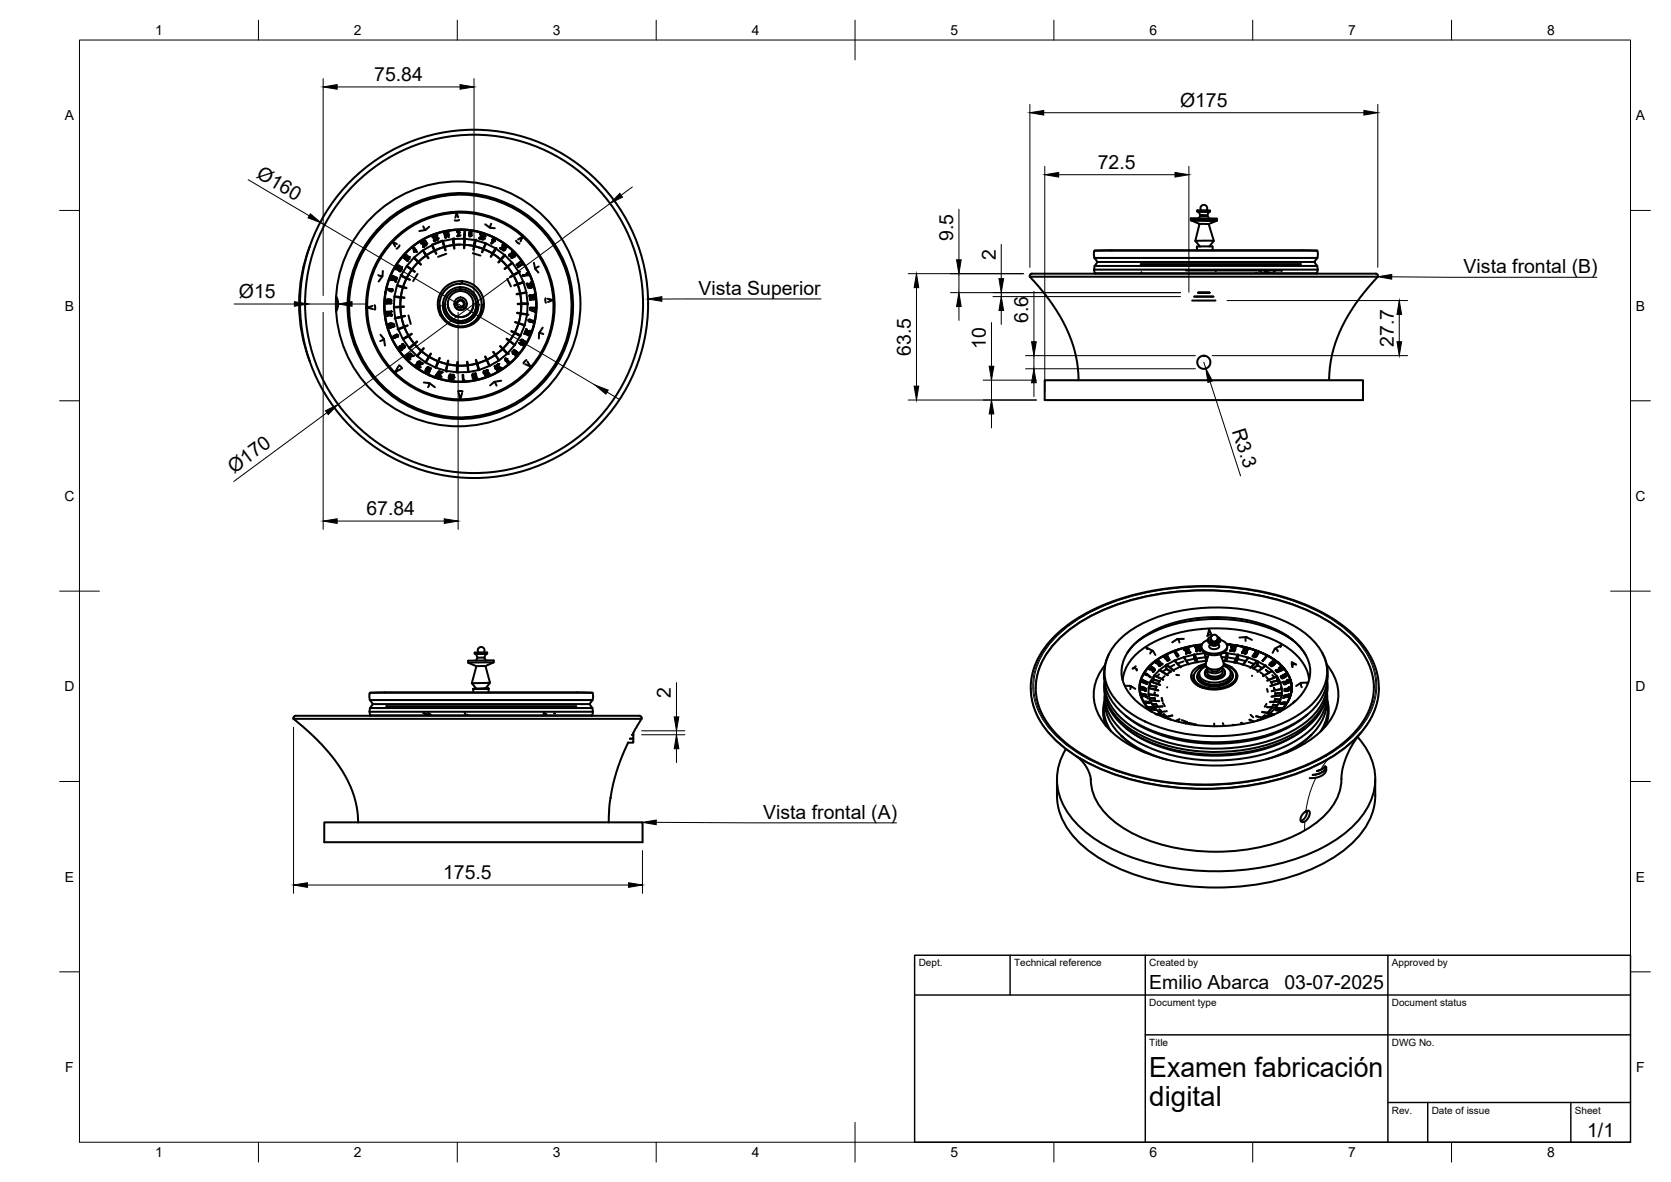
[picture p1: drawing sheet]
<svg xmlns="http://www.w3.org/2000/svg" width="420mm" height="297mm" viewBox="0 0 420 297" stroke-linecap="round" stroke-linejoin="round" font-family="sans-serif">
<defs><g id="words">
<g font-size="7">
<text x="289" y="270.6">Examen fabricación</text>
<text x="289" y="278.1">digital</text>
</g>
<g font-size="4.9">
<text x="94.1" y="20.4">75.84</text>
<text x="296.7" y="26.8">Ø175</text>
<text x="64.2" y="44.5" transform="rotate(31 64.2 44.5)">Ø160</text>
<text x="276" y="42.5">72.5</text>
<text x="239.6" y="60.6" transform="rotate(-90 239.6 60.6)">9.5</text>
<text x="250.4" y="65.3" transform="rotate(-90 250.4 65.3)">2</text>
<text x="368" y="68.7">Vista frontal (B)</text>
<text x="60.1" y="74.9">Ø15</text>
<text x="175.7" y="74.2">Vista Superior</text>
<text x="258.5" y="81.2" transform="rotate(-90 258.5 81.2)">6.6</text>
<text x="229" y="89.4" transform="rotate(-90 229 89.4)">63.5</text>
<text x="247.8" y="87.7" transform="rotate(-90 247.8 87.7)">10</text>
<text x="350.4" y="87.2" transform="rotate(-90 350.4 87.2)">27.7</text>
<text x="309.8" y="108.2" transform="rotate(72 309.8 108.2)">R3.3</text>
<text x="58.8" y="119" transform="rotate(-36 58.8 119)">Ø170</text>
<text x="92.1" y="129.5">67.84</text>
<text x="168.7" y="175.4" transform="rotate(-90 168.7 175.4)">2</text>
<text x="191.9" y="205.7">Vista frontal (A)</text>
<text x="111.4" y="220.9">175.5</text>
<text x="289" y="248.5">Emilio Abarca</text>
<text x="323" y="248.5">03-07-2025</text>
<text x="399.1" y="285.7">1/1</text>
</g>
<g font-size="3.5">
<text x="39" y="8.8">1</text>
<text x="89" y="8.8">2</text>
<text x="139" y="8.8">3</text>
<text x="189" y="8.8">4</text>
<text x="239" y="8.8">5</text>
<text x="289" y="8.8">6</text>
<text x="339" y="8.8">7</text>
<text x="389" y="8.8">8</text>
<text x="16.3" y="30.2">A</text>
<text x="411.3" y="30.2">A</text>
<text x="16.3" y="78">B</text>
<text x="411.3" y="78">B</text>
<text x="16.2" y="125.9">C</text>
<text x="411.2" y="125.9">C</text>
<text x="16.2" y="173.7">D</text>
<text x="411.2" y="173.7">D</text>
<text x="16.3" y="221.6">E</text>
<text x="411.3" y="221.6">E</text>
<text x="16.4" y="269.4">F</text>
<text x="411.4" y="269.4">F</text>
<text x="39" y="290.8">1</text>
<text x="89" y="290.8">2</text>
<text x="139" y="290.8">3</text>
<text x="189" y="290.8">4</text>
<text x="239" y="290.8">5</text>
<text x="289" y="290.8">6</text>
<text x="339" y="290.8">7</text>
<text x="389" y="290.8">8</text>
</g>
<g font-size="2.5">
<text x="231" y="242.9">Dept.</text>
<text x="255" y="242.9">Technical reference</text>
<text x="289" y="242.9">Created by</text>
<text x="350" y="242.9">Approved by</text>
<text x="289" y="252.8">Document type</text>
<text x="350" y="252.8">Document status</text>
<text x="289" y="262.9">Title</text>
<text x="350" y="262.9">DWG No.</text>
<text x="350" y="279.9">Rev.</text>
<text x="360" y="279.9">Date of issue</text>
<text x="396" y="279.9">Sheet</text>
</g>
</g></defs>
<!-- layer: Visible -->
<g fill="none" stroke="#000" stroke-width=".51">
<path d="M106.4 56.9l.6 .9M107.9 57l-.9 .8-1.6 .3M108.9 59.3l.4 .3M108.9 59.3l-.2 .1 .2 .1M108.9 59.3l.3 .2v.4M108.9 59.5l.2 .1v.4l.3 .2-.3 .3 .3 .1 .1-.4-.3-.3M108.9 59.5h.1M109.1 59.6l-.1 .3M109.2 59.9l.3 .2M109.4 59.2l.4-.2v.2l-.2 .1 .1 .3 .4 .2-.1 .6h-.3v-.2h.2l.1-.3-.4-.1zM109.6 59.3l.1 .3 .3 .1 .1 .2M109.8 59l-.4 .2"/>
<path d="M109.8 59v.2M110 59.9l-.1 .3h-.2M111.7 58.5h.1l.3 1.2M111.7 58.5h.1l.2 1.3zM112.5 58.7l.1 .3-.2 .1zM112.5 58.3h.1M112.6 58.3l-.4 .9M112.6 59l-.2 .1M112.7 59h.1M112.7 59l-.1-.7-.4 .9M112.7 59l.1 .1-.6 .1M112.8 59.1v.5l-.2-.4-.4 .1"/>
<path d="M115.2 54.6l-.4-1.1-.3 1.2M115.2 58l-.2 .2v.2l.1-.2 .3 .2-.4 .9M115.2 58l.3 .4M115.2 58l.3 .3-.3 .9M115.2 59.2l.4-.1v.2h-.6M115.4 58.4l-.4 .9M115.4 55.3l-.5 .1h-.6M115.6 59.1l-.4 .1M116.7 59.8h.1M116.8 60l-.2 2.4M118.1 58.2l-.1 .2M118.1 58.5l.1 .8"/>
<path d="M118.2 58.2a.7 .7 0 0 1 .1 1.2 .37 .37 0 0 1-.4-.2 .37 .37 0 0 1 0-.4zM118.2 58.3a.52 .52 0 0 1-.1 .9zM118.3 59.1l-.1 .2M118.5 58.3l-.1 .9M120.7 59.8l.4 .1M120.7 59.8l.4 .1-.1 .2-.5-.2M120.8 58.8l-.1 .2 .3-.1 .1 .2-.6 .8M120.8 58.8h.1M121.1 59.2l-.6 .7M121.1 58.7l-.3 .1M121.1 58.7l.1 .5M121.1 58.7l.1 .4-.5 .7"/>
<path d="M121.3 59.8l.1 .3 .2-.2M121.4 59.2h.1M121.4 59.2a.29 .29 0 0 1 .4-.2 .29 .29 0 0 1 .1 .4M121.4 59.5l-.2 .3M121.4 59.5v-.3a.31 .31 0 0 1 .5-.1 .31 .31 0 0 1-.2 .5M121.4 59.5l-.2 .4a.33 .33 0 0 0 .4 .2 .33 .33 0 0 0 .1-.5M121.5 59.7h.1M121.5 59.3l.1 .2 .2-.1M121.7 59.6v.4M122 56.4l1.2 .8 1.2 .1M123.5 56.2l-.3 1M299.4 55.4h6.6z"/>
<path d="M301.4 53.2l2.5 .1M301.5 54.9l.3-.7-.4-1h-.3v-.3h3.1v.3l-.3 .1-.3 .9 .4 .7M301.6 56.3h2.3M301.7 53.2h-.6h3.1h-.6M301.8 54.2h1.8zM302 52.9a.86 .86 0 0 1 .1-1.2 .86 .86 0 0 1 1.2 0 .86 .86 0 0 1 .1 1.2M77.9 61.8a40 40 0 0 0 0 29.1M84.5 74.5l.5 1.6-.1 1.1-.4 1.1M93.6 76.9l-1.2 .4 1.4 .4M94.2 76.7l.1 1.1M95.1 69.1l1.1 .3M96.3 68.1l-.1 1.3-1 1.3"/>
<path d="M97.1 76.1l1.3 .1v.1h-1.3zM97.2 78.4v.1M97.2 78.4l1.3-.1-1.3 .2zM97.3 79l-.1 .2M97.3 79l.2 .4-.3-.1M97.3 79l.1 .2M97.3 79h.1M97.4 79v.2zM97.4 79l.9-.1 .2 .2M97.4 79.2l.2-.2 .3 .2M97.5 75.4l.2 .2-.2 .1M97.5 75.3h-.1a.28 .28 0 0 0-.3 .3 .28 .28 0 0 0 .4 .2"/>
<path d="M97.7 72.6l-.2 .1 .3 .3 .5 .2M97.8 75.7l.3 .1M97.8 75.4l-.5-.1a.31 .31 0 0 0 0 .5 .31 .31 0 0 0 .5-.1M97.8 75.4l.4-.1a.33 .33 0 0 1 .1 .5 .33 .33 0 0 1-.5-.1M97.8 79.2h.1M97.9 75.5v.1M98 72.9l.1 .1M98.1 72.8l.4-.1a.33 .33 0 0 1 .3 .4 .33 .33 0 0 1-.6 .1l-.7-.5 .6 .3-.1-.1M98.1 72.8l-.1 .1M98.1 75.4l.2 .2-.2 .1M98.1 78.9h.1M98.1 75.3l-.3 .1"/>
<path d="M98.1 75.3h.1M98.2 72.9h.1M98.3 70.1l.1 .2M98.3 70h.6l.5 .5M98.3 70v.1M98.4 70.3l.2 .1-.1-.3h.3l.7 .7M98.4 76.2l-1.3-.1v.2M98.4 72.8l.2 .2-.2 .1M98.5 72.7l-.4 .1M98.5 79.2l-.2 .1v-.2h-.4v-.2v.3M98.5 79.1v.1M98.6 69.5v-.2l1.2 .5"/>
<path d="M98.6 69.3l1.2 .6-1.2-.4zM98.8 70.1l.7 .7M98.8 70h-.5M99.2 74.6l2.5 .3M99.2 74.5l2.5 .3M99.4 70.5l.1-.3h.2l-.2 .6M99.5 67.6l.2 .1M99.6 77.2h1l.3 2.4M99.7 70.2h-.2l-.1 .3M99.7 67.3l-.2 .3M99.7 67.3h.2M99.7 67.3v.4l-.2-.1"/>
<path d="M99.7 67.3v.3M99.7 67.5l.2-.2-.2 .2h.2l.1 .2M99.7 67.3v.3zM99.7 74.6l1.1 .2M99.8 61.3l-1.1-.5 .7 1.1M99.8 71.8l2.4 .6M99.9 71.7l2.3 .7M99.9 67.3l.1 .1M99.9 67.3l.3 .3M99.9 67l.1 .1 .1-.2h.3l.1 .3 .4 .1-.2 .3h.3v-.4l-.5-.1M99.9 66.9v.1M99.9 66.8h.5"/>
<path d="M99.9 67.5l.1 .2M99.9 66.8l.4-.1 .2 .4M99.9 66.8v.1M100.2 67.6h.1l-.1 .2-.2-.1M100.3 67.6l-.1 .2 .4 .1-.2 .2M100.3 71.9l1 .3-.5 2.4M100.3 66.9l.1 .3M100.3 67.6h-.1M100.3 67.6l.2 .1M100.3 67.6l.4 .3-.1 .3-.2-.1M100.4 68.1h.1M100.4 61.6l-.2 .5-.5 .4"/>
<path d="M100.5 67.8l.1 .2-.2 .1M100.5 67l.4 .1M100.7 77.2l.2 2.4M100.8 74.8l-.2 2.3M100.8 74.8l-.1 2.3M100.8 69.3l2.2 1M100.8 67.2l.1 .2-.2 .2M100.9 69.2l2.2 1.1M100.9 79.7l.7 2.4M100.9 79.7l-1 .2M101 79.7l.6 2.4M101.3 72.2l-.5 2.4"/>
<path d="M101.3 69.5l.9 .5M101.5 64.7l1.1 .8zM101.6 77.1l-2.6 .1M101.6 77l-2.5 .1M101.8 79.4l-2.4 .5M101.8 79.5l-2.4 .5M102.2 64.1h-.2v.3l.4 .6M102.2 70l-.9 2.1M102.2 66.9l2 1.4M102.2 70l-.8 2.1M102.3 66.8l2 1.4M102.4 64.6l-.1 .1"/>
<path d="M102.4 64.5l.4 .1M102.4 64.5l.5 .2a.32 .32 0 0 1-.1 .5 .32 .32 0 0 1-.4-.3l-.4-.8 .4 .5M102.4 64.5v.1M102.5 64.7h.2l.1 .2h-.2zM102.5 64.7h.1M102.6 65.5l-1.1-.8 1 .9M102.7 67.2l.8 .6M102.7 79.3l.6 2.1M102.8 64.7v.3l-.3-.1M103.5 67.8l-1.2 2.1M104.1 64.8l1.7 1.7M104.1 64.7a17.2 17.2 0 0 1 12.6-4.7l.2-2.2-.1 2.2a16.8 16.8 0 0 1 15.1 21.8 16.8 16.8 0 0 1-24.9 9.3 16.8 16.8 0 0 1-2.9-26.4z"/>
<path d="M104.1 62.6l.2 .3-.1 .1M104.1 62.6l.1 .4M104.1 62.6h.1M104.1 64.7l1.8 1.7M104.3 62.9l-.1 .1M104.4 62.8l-.5-.5 .2 .9M104.4 62.8l.2 .1-.5 .3M104.4 65.2l.8 .7M104.5 63l.2 .3M104.5 62.7l-.1 .1M104.5 62.7h.1M104.6 62.9l.1 .4-.2-.3-.4 .2"/>
<path d="M104.8 66.2l.3-.3-1.5 1.8zM105 68.8l-1.1 1.8M105.2 65.8l1.9-1.6zM106 60.8l-.2 .3 .1 .2 .1-.3 .3 .1 .1 1M106 60.8l.4 .2M106 60.8l.4 .3 .1 .7 .3-.2 .1 .2-.5 .3M106.3 63l1.4 1.9M106.3 61.1l.1 1M106.4 61v.1M106.4 62.9l1.4 2M106.4 60.5h.3l-.2 .3zM106.6 60.6l.2-.1 .2 .4"/>
<path d="M106.6 60.6l.2 .1v.4l.3 .1v.3h-.2l.2 .2 .2-.4-.3-.4M106.6 63.4l.6 .8M106.7 60.5l.2 .1M106.7 60.5l-.2 .2M106.7 61h.1M106.8 60.7l-.1 .3M106.8 61.6l-.3 .2M107 60.9l.2 .3M107.1 61.2v.3h-.2M108.6 61.6l1 2.2M108.7 61.6l1 2.1M108.8 62.1l.5 .9"/>
<path d="M109.2 63l-1.9 1.1M109.3 63l-2 1.1M109.4 60.2l-.1 .2h-.2M111.3 60.5l-2.7 1M111.3 60.6l.7 2.3M111.4 60.6l.7 2.3M111.4 61.1l.3 .9M111.7 62l-2.4 .9M111.7 62.1l-2.3 .9M111.9 76.8h.1M112.2 63.8l-2.1 .7M112.6 76.5h.1"/>
<path d="M113.9 60.1l.3 2.3M114 60.6l.1 1-2.3 .4M114.1 61.6l-2.3 .4M115 76a.9 .9 0 0 1 1.6-.2 .9 .9 0 0 1-.8 1.4M115.7 61.5h-1.5l-.2-1.4 .3 2.3M116.2 70.7v.6v-.6M116.7 61.5l-2.5 .1M116.8 60.5l-.1 1M116.8 61.5l2.4 .4M116.9 60l-.1 2.4M117.4 76.3a1.56 1.56 0 0 1-1.6 1.6 1.56 1.56 0 0 1-1.5-1.5M117.4 76.3h.1"/>
<path d="M117.7 61.6l1.5 .2M118.9 63.6l1.9 .6M119 76.3a3.2 3.2 0 0 1-3.1 3.4 3.2 3.2 0 0 1-3.3-3.2M119 76.3h.1M119.2 61.8l.3-1.4-.5 2.3M119.3 61.9l2.2 .7-2.2-.7M119.6 60.4l-.5 2.3M119.8 76.6a3.9 3.9 0 0 1-3.9 4.1 3.9 3.9 0 0 1-4-3.9M119.8 76.6h.1M120.3 76.6a4.5 4.5 0 0 1-4.4 4.6 4.5 4.5 0 0 1-4.6-4.4M121.1 76.6a5.3 5.3 0 0 1-5.2 5.5 5.3 5.3 0 0 1-5.4-5.3M121.1 76.5v.1"/>
<path d="M121.6 62.6l2.3 1.1 .8-1.3-1.3 2.1M121.6 62.6l2.2 1.1M122.1 61.1l-.9 2.3M122.2 61.2l-.9 2.2M123.8 60.2a.32 .32 0 0 1 .5-.1 .32 .32 0 0 1 0 .5M123.8 60.2a.33 .33 0 0 1 .5-.1 .33 .33 0 0 1-.1 .5l-.7 .6 .5-.5-.3-.1zM123.9 60.3v.2l.2 .1M123.9 63.8l2 1.4M124 63.8l1.9 1.4M124 60.7l-.5 .3M124.1 60.6l-.2-.1 .1-.3 .2 .1-.1 .3M124.1 60.6h.1"/>
<path d="M124.2 60.5l-.1 .1M124.7 62.3l.1 .1M124.8 62.5l-1.3 2M125.8 62.4h.1M125.9 65.2l1-1.1-1.6 1.8M126 62.4l.3 .2M126 62.4l.3 .2-.1 .1-.4-.3M126.4 61.4l.3 .1M126.4 61.5h.3M126.4 61.5l-.1 .1h.3v.3l-.8 .5M126.4 61.4l-.1 .2M126.4 61.4v.1"/>
<path d="M126.6 61.9l-.8 .5M126.7 62.5v.3l.2-.1M126.7 61.5h.1M126.7 61.5v.5M126.7 61.5v.5l-.7 .4M126.8 62.4l-.2 .4 .3-.1v-.2M126.8 62.4h.1M126.9 62.4v.1M126.9 62.5h.1M126.9 62.3h.1M127 64.2l-1.6 1.8M127 62.8h.1"/>
<path d="M127 62.3h-.1l.5-.2v-.2l-.6 .3a.42 .42 0 0 0-.4 .4 .42 .42 0 0 0 .3 .4l.3-.2v-.4M127 62.3v.1M127 62.4v.4M127.4 62.1v-.2l-.4 .1-.4 .4M127.6 70.1l.9 1.9M127.6 67l-1.6-1.7 1.6 1.7M127.6 67l1.5 2.1 1.4-.7-2.2 1.2M128 64.2v.1M128.1 64l.1 .2 .2-.1M128.7 63.9l-.2 .3M128.7 63.9l-.3 .4h-.4M128.7 64.2a.42 .42 0 0 1 .4-.4 .42 .42 0 0 1 .4 .2l-.1 .3a.59 .59 0 0 1-.9 .4z"/>
<path d="M128.8 66l-1.9 1.5M128.8 64.1a.35 .35 0 0 1 .4-.3 .35 .35 0 0 1 .3 .3l-.3 .4M128.8 63.7h-.3M128.8 66.1l-1.9 1.5M128.8 64.2h.1a.24 .24 0 0 1 .2-.3 .24 .24 0 0 1 .3 .2l-.3 .4a.21 .21 0 0 1-.2 .2 .21 .21 0 0 1-.3-.2zM128.9 64.2l-.1 .1a.23 .23 0 0 0-.2 .2 .23 .23 0 0 0 .2 .2 .23 .23 0 0 0 .3-.2v-.1M128.9 63.7v.1M129 63.4l-.1 .3M129 63.4l-.2-.1-.1 .1 .2 .2-.4 .1-.2 .5-.2-.2-.1 .2M129 63.4v.3l-.3 .2M129.8 60.5l.8 .7M129.8 66.5l1.1-.7 .1 .1-1.1 .7z"/>
<path d="M130 78.7l2.5 .4M130 78.6l2.5 .4M130.1 71.4l-1-2.2 1.1 2.2 1.4-.5-2.3 .8M130.2 71.5l.6 2.2M130.2 67.1l1.1-.8v.1l-1 .8zM130.3 60.2l1.1-.7-.5 1.2M130.5 68.5l-2.2 1.1M130.8 73.8l.3 2.5zM130.9 65.8l.1 .1M131.1 76.3h1.6h-2.5M131.1 76.4l-.1 2.3zM131.3 66.3h.1"/>
<path d="M131.3 66.3v.1M131.3 66.3l-1.1 .8M131.4 69.2l1.1-.1-.1-.4 .1-.1 .3 .6-1.4 .1zM131.6 71l-2.3 .8M132.3 73.5l-2.4 .4M132.4 73.5l-2.5 .5M132.4 71.3l1 .1M132.4 71.3l.2 .5h.2l-.1-.3M132.5 68.6l.3 .6M132.5 69.1l-1.1 .1M132.7 76.4h-2.5M132.7 71.5l.1 .3"/>
<path d="M132.9 72.1l.5 .1M133.1 74.2h.2v.2l.2 .1M133.2 74.8l.9 .3 .2-.2-.1-.2h.2l.1 .3M133.2 74.8l.9 .3M133.2 74.8v.6h.2v-.4M133.3 71.7a.37 .37 0 0 1 .4-.1 .37 .37 0 0 1 .2 .5l-.5 .2M133.3 71.9l-.4 .2M133.3 77.3l1.3 .1h-1.3zM133.4 77.8l1 .4M133.4 77.8l1 .4v-.4h.2v.6l-1.3-.5zM133.4 75v.4M133.8 71.2l-.3 .3h-.8"/>
<path d="M133.8 71.2l-.2-.2h-.3l.3 .2-.3 .2-.9-.1M133.8 71.2l-.3 .3M133.8 74.5l-.2 .1M133.9 74.3l.2 .1M133.9 72.1l-.1-.2-.5 .3-.4-.1M133.9 72.1a.37 .37 0 0 0-.2-.5 .37 .37 0 0 0-.4 .1 .39 .39 0 0 0-.5 .2 .39 .39 0 0 0 .1 .5 .39 .39 0 0 0 .5-.1h.1a.28 .28 0 0 0 .3-.4 .28 .28 0 0 0-.5 0l-.4 .2M134.2 74.2v-.1l.1-.1 .1 .3M134.2 74.2l-.1 .2-.4-.1-.1 .2-.3-.1v-.2l-.2 .1 .2 .3 .5-.1M134.2 66l.4 1.5 .8 1M134.2 74.2h.1M134.4 74.3l-.2 .2M134.4 74.3l-.1 .2h-.5"/>
<path d="M134.5 75l-.4 .2M134.5 75l-.3 .2-.8-.2M134.6 78.4h.1M134.6 77.8v.6M134.6 77.4h.1M134.6 77.3v.1M135.4 67l-.8 .5M137.2 75l.1 1.1M137.7 75.1l1.4 .3-1.3 .5M258.9 69.5h87.6M258.9 69.5l2.2 2.4 2.8 3.6 3.2 5a31.4 31.4 0 0 1 4.1 15.1M275.1 67.8h56.2"/>
<path d="M275.2 64.8h56.1M275.2 63h56M275.2 66.8h56M275.3 68.7h55.9M275.4 68.8a2.36 2.36 0 0 1 .5-3 2.35 2.35 0 0 1-.7-2.8h56a2.51 2.51 0 0 1-.7 2.8 2.32 2.32 0 0 1 .6 3M275.9 65.8h54.6M279.5 62.9h.1M286.8 66.4h40.3M287 68.4h.1M298.2 68h24.1h-.1M299.8 75.5h5.8M300.3 74.5h4.8"/>
<path d="M301 62.9l-.1-.9 1.3-.1h2.7v1M301.2 73.5h2.9zM304.1 61.9l1.1-1.4-1.3-4.2 2.1-.9v-.4l-6.6-.1v.5l2.2 .9-1.1 4.2 1.2 1.4M305.2 60.5h-4.7M305.7 68.1v.1M316.6 68v.1M317.1 68.3h.1M317.1 68.6h.1M317.8 68.6h.3M317.9 68.1h.2M318.4 68.1v.1M318.5 68.4h.1"/>
<path d="M318.6 68.1v.1M318.6 68v.1M318.7 68.4h.1M318.8 68.6h.1M319 68v.1M320.2 68.5v.1M320.3 68.1h.1M345.9 68.8h-85a2.38 2.38 0 0 0-1.9 .2l-.1 .5M346 68.8a.57 .57 0 0 1 .5 .7M346.5 69.5l-4.5 5.2-2.8 4.2a31.7 31.7 0 0 0-5 16.7M95.7 84.1l.8 1.1 .3 1.6M96.5 85.2l-.9 .5"/>
<path d="M97.8 81.5l.1 .4-.2-.2zM97.8 81.4a.28 .28 0 0 0 0 .4 .28 .28 0 0 0 .4 .1M97.9 82.3l.1 .1M97.9 82.3l1.3-.4v.1l-1.2 .4zM98.1 81.4l.2 .1-.2 .3M98.1 81.3l-.3 .1M98.3 81.3l.7 .1-.1 .1-.5-.1v.3l-.1-.4-.5 .1M98.4 81.7l-.5 .2M99.1 84.4a.29 .29 0 0 0-.2 .4 .29 .29 0 0 0 .5 .1M99.2 84.5h.2l-.1 .3M99.4 84.4h-.4l-.1 .4 .4 .1 .2-.2M99.4 84.4l.4-.3a.32 .32 0 0 1 .2 .4 .32 .32 0 0 1-.5 .2"/>
<path d="M99.6 84.1l-.2 .3M99.7 84.3h.2l-.1 .2M99.9 84.6l-.4 .1M100.1 92.2l-.7 1.3 1.4-.7M100.3 91.8l.8 .8M100.6 87l-.2 .4M100.6 82.6l1-.4 .5 1M100.8 87.9v.1M100.8 87.9l1-.8-1 .9zM101.3 86.4l-.1 .1 .1 .3M101.3 86.8l-.7 .1-.2 .5M101.3 86.8l-.1-.3 .1-.1 .3 .5"/>
<path d="M101.6 86.9l-1 .2v.2l.2 .1-.2 .2-.2-.2M101.6 86.9l-.9 .2M101.7 82.2l.4 1M102.1 83.2l.6 1.1-1.4 .9 2.2-1.3M102.1 83.2l.6 1.1M102.3 89.2l.9-.4-.6 .3 .2 .2-.2 .4a.29 .29 0 0 1-.4 0 .29 .29 0 0 1 .1-.5zM102.4 89.1a.32 .32 0 0 0-.2 .5 .32 .32 0 0 0 .5 0M102.5 81.8l-2.4 .9M102.5 81.8l-2.4 1M102.5 89.2l-.1 .1M102.5 89.2l-.2 .2 .1 .2 .3-.2-.2-.2M102.5 89.2h.1"/>
<path d="M102.5 89.2l.1 .3M102.7 90.2l.3 .1M102.8 84.4l1.3 2M102.8 84.4l1.4 2M102.8 84.4l-1 .6M102.8 89.7l-.1 .5M102.8 90.1h.3l-.1 .2M102.8 90.1h.1M103.1 90.1l-.1 .2M103.2 89l-.5 .1M103.3 89.2l.2 .2M103.5 89.4l-.6 .3-.2 .5"/>
<path d="M103.5 89.4l-.2-.2 .1-.1 .4 .3M103.5 84l-2.2 1.3M103.8 89.4l-.9 .4M103.8 89.4l-.8 .3-.2 .4M104.2 86.5l1.7 1.7-1.7-1.7-.8 .7M104.5 91.7l.4 .3M104.6 91.6l-.1 .1M104.8 85.8l-1.9 1.7 1.2-1.1M104.9 85.9l-1.9 1.7M105 91l-.1 .3 .2 .2-.2 .3M105 91l.4-.2 .2 .2-.1 .2-.1-.2-.3 .1v.2l.2 .1-.4 .6-.4-.3a.47 .47 0 0 0 .5-.6zM105.3 91.8v.5"/>
<path d="M105.3 91.8h.1M105.6 91l-.1 .2-.1-.2-.3 .1M105.7 91.2l.2 .2M105.9 91.4l-.6 .4v.5M106 88.3l1.8 1.3M106 88.3l-.8 .8M106 88.2l1.8 1.4M106.2 91.3l-.8 .5v.3h.3l-.1 .2h-.3M106.2 91.3l-.8 .6M106.2 91.3l-.4-.3-.1 .2 .2 .2M106.5 87.5l-1.7 2M106.6 87.6l-1.7 1.9"/>
<path d="M106.6 96.1l1.3 .2 1.4 1M107.1 92.7a.36 .36 0 0 0-.2 .4 .36 .36 0 0 0 .4 .3l.4-.5M107.3 90.7l.6-1.1 2.3 1.2M107.3 92.4a.3 .3 0 0 1 .5-.1 .3 .3 0 0 1-.1 .5 .52 .52 0 0 1-.7 .5zM107.4 92.5l.2-.1 .1 .1-.4 .7a.25 .25 0 0 1-.2-.2 .25 .25 0 0 1 .2-.2zM107.6 92.4l-.3 .4M107.6 92.4h.1M107.6 92.4l-.1 .5M107.7 93.7l.1 .1M107.8 93.7v.1M107.8 94.3l.4 .1M107.9 89.7l2.3 1.1-.7 1.6 1-2.5"/>
<path d="M107.9 96.3l-.3 1M108.2 92.5l.1 .1-.5 1.1h-.1zM108.3 88.8l-1.3 2.2M108.3 92.6l-.5 1.2M108.4 88.9l-1.3 2.2M109.1 94.8l.2 .1M109.5 94.4l.6 .2 .1-.2M110.3 90.8l2.1 .7M110.3 90.8l2.2 .7M110.3 90.8l-.5 1.1M110.3 93.3l-.5 1 .4 .1-.1 .2-.6-.2zM110.4 94.3l.1 .4"/>
<path d="M110.4 93.4l-.6 .9M110.6 90l-1 2.4M110.6 93.4v.2l.3 .1M110.9 93.7l-.5 .6 .1 .4M111.1 93.6l-.6 .7 .1 .3 .3-.1-.1 .2h-.3M111.1 93.6l-.6 .7M111.1 93.6l-.5-.2v.2l.3 .1M112.5 91.5l2.4 .4M112.5 91.5l2.4 .3M112.5 91.5l-.2 1.2M112.6 90.6l-.5 2.6M112.7 90.6l-.5 2.6"/>
<path d="M112.9 94.6a.38 .38 0 0 0-.1 .5 .38 .38 0 0 0 .5 .2l.2-.6M113.1 94.1a.48 .48 0 0 1 .5 .3 .48 .48 0 0 1-.2 .5 .32 .32 0 0 1-.4 .5 .32 .32 0 0 1-.1-.6zM113.1 94.3a.53 .53 0 0 1 0 .9zM113.2 94.2l-.2 .5M113.2 94.2l.1 .5M113.5 94.8a.36 .36 0 0 0 0 .5 .36 .36 0 0 0 .5 0l.1-.5M113.8 94.2a.73 .73 0 0 1-.1 1.2 .95 .95 0 0 1 .1-1.2zM113.8 94.3a.55 .55 0 0 1-.1 1zM113.9 94.3l-.2 .5M113.9 94.3l.1 .5M115 91l-.2 2.5M115 91.5v.4"/>
<path d="M115.1 91l-.2 2.6 .1-1.7M115.2 98.3h1.1M115.3 98.7l.5 1.5 .4-1.5M116.4 94.2l.1 1.3M116.4 94.2l.1 1.3zM117 96h-.7M117.4 90.9l.3 2.6M117.5 91.8h-2.5M117.5 90.9l.3 2.6M117.5 91.8l-2.5 .1M117.6 91.8l2.3-.4-2.3 .4M118.8 94.3l.1 .3"/>
<path d="M118.9 94.9l.3 .3M118.9 94.6v.4l.3 .2M119.1 94.5l-.1 .4 .2 .1M119.1 94.5l-.2-.3 .3-.1v-.2h-.3l-.2 .3 .2 .4M119.1 94.5v.2M119.1 94.7l-.1 .2M119.1 94.6v.1M119.2 93.9v.2h-.3v.2M119.2 95h.1M119.2 95l.1-.1 .1 .2M119.3 95.2h-.1M119.4 95.1l-.1 .1"/>
<path d="M119.4 95.1h.1M119.5 93.8h.1l.3 1.2-.1 .1zM119.6 90.5l.7 2.5M119.7 90.5l.7 2.5-.4-1.7 2.3-.8-2.3 .8M119.9 95.1h-.1M119.9 95v.1M121.6 93.7l.3 .2M121.6 93.6v.1M121.7 93.4h.2l.1 .3h-.2zM122 89.6l1 2.4M122 93.7l-.1 .1M122 93.9l.1 .6 .1-.7a.36 .36 0 0 0-.1-.5 .36 .36 0 0 0-.5 .2v.3l.3 .1"/>
<path d="M122 93.9h-.1M122 93.6l-.2-.2-.1 .2M122 89.6l1.1 2.3M122.1 93.8l-.1 .1M122.1 94.5h.1M122.1 93.5l.1 .6-.1 .4-.1-.1M122.3 93.4l.2 .3M122.4 90.4l2.1-1.2-2.1 1.2M122.5 94l.3 .2M122.5 93.7l.1 .4 .2 .1M122.5 93.7l-.3-.4 .2-.3h.2l.1 .2h-.3v.2l.2 .1v.4l.2 .2M122.6 93l.1 .2"/>
<path d="M122.7 93.2h-.3v.2M122.7 93.2h.1M122.7 93.7l-.1 .2M122.9 94l.1 .1-.2 .1M122.9 94l-.1 .1M124 88.5l1.4 2.1M124.1 88.4l1.4 2.1M124.3 96l.5 .9M124.7 92.6h-.1M124.7 92.4l-.3-.4 .2 .4M124.9 92.8h.1M125 92.4l-.2 .1 .1 .3"/>
<path d="M125 92.4l-.2 .1M125 92.4v.4M125.1 92.2l-.1 1M125.1 92.2l-.1 1-.3-.6M125.1 92.2l-.6 .3 .2 .1M125.2 91.7l-.3 .2-.1-.1M125.2 91.7l.2 .8 .4 .2M125.3 91.5l.2 .9 .2 .1 .1-.2 .1 .2-.1 .2M125.3 91.5l.2 .9M125.3 91.5l-.5 .3 .1 .1 .3-.2M125.4 92.5l.4 .2M125.8 87l1.7 1.9"/>
<path d="M125.8 87l1.8 1.8-1.2-1.2M126 95.7l-1.7 .3-1.1 .9M126.4 87.7l-1.8 1.5M126.4 87.6l1.7-1.9-1.7 1.9M126.4 87.6l1.2 1.2M127.1 90.1v.4l.3 .3M127.1 90.1l.3 .1-.3 .2 .5 .2 .1 .4 .2-.1 .1 .1-.2 .2-.3-.1M127.1 90.1h.1M127.1 90.6l.3 .2M127.4 85.2l2 1.5M127.4 90.2l-.2 .1v.2M127.4 90.8l.2 .4h.3"/>
<path d="M127.4 85.1l2.1 1.6M127.6 90.7v.3M128.6 83.3l2.2 1.2M128.6 83.2l2.3 1.2-1.5-.8 1-2.3-1 2.3M129 88.9h.5M129.2 88.4l-.2 .2 .1 .2M129.3 87.9l1 .8-.1 .1zM129.3 83.7l-1.2 1.9M129.4 83.7l-1.2 1.9M129.5 88.7l.5 .4-.3 .3M129.5 88.7l-.4 .1-.1-.3 .2-.1-.1-.1-.3 .1 .3 .6 .4-.1 .3 .2-.2 .2 .1 .1M129.5 81l2.4 .8"/>
<path d="M129.6 80.9l2.3 .8M129.6 89.3l.1 .1M130.3 88.7l-.1 .1M130.4 81.2l.5-2.4-.5 2.4M130.6 86.2l.3 .3M130.6 86.2l.3 .2M131.1 86.5l-.1 .1M131.2 86l-.2 .3-.4-.1M131.2 85.9h.2M131.2 86.2l.2 .4-.3-.2zM131.2 86.2l-.1 .2M131.3 86l.4 .9"/>
<path d="M131.3 86l.4 .9-.7-.4M131.3 86l-.4 .5h.1M131.3 85.4l-.1 .1 .1 .3M131.3 85.4l-.1 .3 .3 .1M131.3 85.4h-.2l-.1 .2 .4 .3M131.6 85.9h-.2M131.6 85.9l.3 .3M131.6 85.8l-.2 .1M131.6 85.7l.1 .1M131.6 85.7l-.2 .2h.2M131.7 85.8l.1 .2M131.7 85.8l.1 .2h.2"/>
<path d="M131.7 86.2h.2M131.9 86.2h.1M132 86l-.1 .2M132 86l-.1 .2zM132.1 83.4l.6 .7M132.1 86l-.1 .2M132.1 83.4l.6 .7 .3-.1-.1-.2h.2M132.1 83.4l-.3 .5 .2 .1 .1-.3M132.1 85.8l.1 .1M132.1 83.3l.1 .1M132.1 83.7l-.1 .3-.2-.1M132.1 83.7l.6 .5 .4-.1"/>
<path d="M132.2 85.9l-.2 .3M132.2 85.9l-.1-.1-.1 .4M132.2 83.4h.1M132.3 82.8l.6 .6h.3l-.1-.3 .3 .1v.3M132.3 82.8l.7 .6M132.3 82.8l-.2 .5 .1 .1 .2-.4M132.4 83l-.2 .4M132.4 83l.5 .6 .5-.1M132.4 90.5l-.8 .8M132.6 90.9l.8 1.2-1.3-.6M132.9 80.5l.1 .3a.38 .38 0 0 0 .7-.2l.3 .1-.1 .3h.2M132.9 80.4l.3-.1-.2 .3 .3 .2 .2-.3 .7 .1-.1 .4"/>
<path d="M132.9 80.4v.1M133.1 83.8l.1 .3M133.2 80.3l-.2 .2 .2 .2M133.2 84.1l-.2 .2-.3-.1M133.4 83.5l-.5 .1M133.7 80.6l-.5 .3M133.9 81h.2M134.2 80.6l-.1 .4M135.6 83.7l1 .3M136.5 82.3l-.9 1.4-.1 1.4M262.7 95.6h80v4.9h-80zM289.8 158.8l-2.6 1.5"/>
<path d="M303.6 159.8l.4-1.6 .7 1.6-.6-.3-.5 .4M321.2 158.5l2.7 1.5M323.8 160l1.3 .9M92.9 178.9h56.2M93 175.9h56M93 174.1h56M93 177.9h55.9M93.1 179.8h55.8M93.8 176.9h54.4M96.8 174h48.4M96.8 174l-3.8 .1a2.53 2.53 0 0 0 .8 2.8 2.29 2.29 0 0 0-.6 3M97.1 177.5h47.8"/>
<path d="M106.4 179.2l1 .5M106.8 179.2l.5 .3M107.7 179.2l.6 .4M107.8 179.6h-.3l.2 .1M116.8 179.2l.3 .5M117.5 179.6l.1 .1M119 173.1l3.9-.1zM119 173.1v.9M120.1 165.3h1.7M120.3 164a.85 .85 0 0 1 .1-1.2 .85 .85 0 0 1 1.2 0 .85 .85 0 0 1 .1 1.2M122.1 167.4h-2.3M122.1 173l1.1-1.4-1.1-4.2 2-.9v-.5h-6.4v.5l2.1 .9-1.2 4.3 1.2 1.4"/>
<path d="M122.2 166l-.4-.7 .4-1h.3v-.3h-3.1v.3l.3 .1 .4 .9-.4 .7M122.2 164.3l-2.5 .1M122.5 164.3h-3.1M122.9 173v1M123.2 171.6l-4.6 .1M124.1 166.5h-6.4M136.7 179.2h.1M136.9 179.2h-.2M137 179.2h.1M137.3 179.7h.1M137.4 179.4l-.8 .3M145.1 174l3.9 .1a2.53 2.53 0 0 1-.8 2.8 2.35 2.35 0 0 1 .6 3"/>
<path d="M277.7 176.5a9.6 9.6 0 0 0 1.7 7.3M277.7 176.2a9 9 0 0 0 .4 6.2M277.8 174.5a12.4 12.4 0 0 0 5.4 11.5 28.9 28.9 0 0 0 10.2 4.9M281.5 160.7a32.1 32.1 0 0 1 18.2-7.7 42.9 42.9 0 0 1 25.6 4.2 15.8 15.8 0 0 1 8.2 9.4 11 11 0 0 1-3.6 10.3 32.9 32.9 0 0 1-20.4 8 41 41 0 0 1-24.9-5.5 13.9 13.9 0 0 1-6.9-9.7 11.4 11.4 0 0 1 3.8-9zM282.8 172.3l1.4 .1 1.3 .7M283.1 179.9l.4 .3M284.2 172.4v.8M284.8 168.1a.61 .61 0 0 1 .6-.2 .61 .61 0 0 1 .4 .6v-.4M285.2 161.9a29.2 29.2 0 0 1 19.3-6.8 32.4 32.4 0 0 1 20.4 5.6 10.1 10.1 0 0 1 4.4 9.6 12.6 12.6 0 0 1-6.6 8.1 37.2 37.2 0 0 1-27.1 2.8 21.3 21.3 0 0 1-11.9-7.3 8.8 8.8 0 0 1 1.5-12zM285.6 167.4l-.7 .6M286.2 161l-1.1 1-1.6 2.1M286.6 160.8a35.8 35.8 0 0 1 23.9-5 32 32 0 0 1 14.6 5.1"/>
<path d="M286.8 173.1l.2 .1M286.8 173.1l.2-.1 .6 .2 .5 .4M286.8 173.1v.1M286.8 172.6l.6 .5h.7M286.8 172.6l.8 .1 .5 .4-.7-.1zM286.8 173.2h.2M286.8 173.2h.1M286.9 174.3l.8 .4a.3 .3 0 0 0 .3 .2 .3 .3 0 0 0 .2-.2M286.9 174.3l.6 .2v-.1h.3l.4 .3h-.4zM286.9 173.1l.6 .2M286.9 173.1h.1M287 173.2l.5 .2"/>
<path d="M287 173.2h.1M287 173.1v.1M287 172.7l.9 .4M287 172.7l.9 .4zM287.1 174.8l.1 .1M287.1 171.3l1.3 .5M287.2 171.3l1.2 .6zM287.2 174.9h.2l-.2-.1h.2l1 .4M287.2 174.9h.1M287.2 174.8l1.2 .4M287.3 160.3l-1.2 .8M287.3 171l1.3 .5"/>
<path d="M287.3 170.9v.1M287.3 170.9l1.2 .6zM287.3 173.3h.1M287.4 174.9l-.4-.2 1.2 .3M287.5 173.3l.4 .2M287.5 173.3l.6 .2M287.5 173.3v.1M287.6 174.5l.5 .1zM287.7 174.5l.3 .2M287.8 176.3l.2 .3h.5M287.8 173.6h.3M287.8 173.5v.1"/>
<path d="M287.9 173h.1M288 176.4h.2M288 176.4l.4 .1zM288 169.6l.2 .1 .1-.3 1 .7M288 173.6h.1M288.1 174.8v.2M288.2 175l-.1-.2 .3 .4M288.2 169.6v.1M288.2 169.2l1.1 .9-1-.7-.1 .2h-.2zM288.2 176.4l.2 .1M288.2 176.4h.1M288.3 169.4h.1"/>
<path d="M288.4 175.2h.1M288.4 171.9h.1M288.5 163.1l-.3-.4 1.7 .9M288.5 176.5l.6 .1M288.5 176.5h.1M288.5 176.5l-.3 .1-.4-.3 1.3 .3M288.5 171.5v.1M288.5 176.6h.1M288.6 171.5h.1M288.6 175.6h.1M288.8 177.7l.2 .3h.4M288.8 177.7h.8l.4 .3h-.9z"/>
<path d="M288.8 174.4l2.4 .4M288.8 174.5l2.4 .3M288.8 172.9l2.5 .6M288.8 172.9l2.4 .6M288.9 168l.2 .2M288.9 167.9v.2M288.9 167.9h.4l.6 .7 .2-.2 .1 .1-.2 .3M288.9 177.8l.4 .1M288.9 168.1l.2 .1v-.2l.3 .1 .6 .7M288.9 177.8l.4 .1zM288.9 168.1v.1M289 176.7h.1"/>
<path d="M289 176v.1M289.1 168.1l.3 .1 .6 .7 .2-.4M289.1 178.2l.2 .2M289.1 178.2l.3-.1 .7 .2-.1-.2h.1l.2 .3M289.1 178.1v.1M289.1 178.2l.2 .1M289.2 172.3l-.2 .6M289.2 171.6v.7M289.2 172.3l1.6 .3M289.2 170.1v.1M289.2 164.2l.6-.6 .7 1M289.2 167.6l.4 .5a.52 .52 0 0 0 .8 .2"/>
<path d="M289.2 176.1l2.3 .1M289.2 167.5h.3l-.1 .1 .9 .7-.4-.2a.37 .37 0 0 1-.4-.2 .37 .37 0 0 1 0-.4l.3 .2a.49 .49 0 0 1 .5 .7l-.8-.4zM289.3 171.3l2.4 .8M289.3 178.2l1 .2M289.3 171.2l2.4 .9M289.3 178.4h.2M289.3 178.3h.2l-.2-.1 .2-.1 .8 .3M289.3 178.3v.1M289.4 167.7l.9 .5M289.4 177.8l.4 .1M289.4 177.8l.4 .1zM289.4 177.9v.1"/>
<path d="M289.5 178.3v.1M289.7 166.7h.1M289.8 177l.9-.1 .3 .7M290 178.1v.1M290 168.8v.1M290 178h-.6M290.1 169.9v.9M290.1 170.8l-.3 .6M290.1 170.8l1.5 .4M290.2 169.8l2.3 1M290.2 169.7l2.3 1.1M290.3 175.5l.1 .6"/>
<path d="M290.3 175.5h-1.2M290.3 175.4l.1 .7M290.3 178.4h.1M290.4 178.4h.1M290.4 174l-.1 .7v-.6M290.6 166.5l.1 .1M290.6 166.5l.4-.1 .6 .5 .1 .4M290.6 166.5v.1M290.6 166.5h.1M290.7 179.5h-.1M290.7 176.8l.4 .8M290.7 179.4l1 .2-.4 .1"/>
<path d="M290.7 166.6v.1M290.7 166.6l.4 .1M290.7 166.6h.1M290.8 166.5h.2l.2 .4M290.8 172.5l-.3 .8 .2-.4M290.9 179.5h.6M291 166.2l.2 .2M291 166.3l.3-.2 .6 .8 .3-.2 .1 .1-.4 .3M291 166.3l.2 .1v-.2l.3 .1 .4 .8M291 166.3h.1M291.1 166.8l.1 .1M291.1 166.8h.1"/>
<path d="M291.1 166.3l.5 .2 .3 .6 .4-.3M291.2 166.9l.4 .3M291.2 166.9l.3 .1 .1 .2h-.2l.3 .1M291.2 166.9h.1M291.4 167.2l.3 .2M291.4 169.4l-.5 .6M291.5 178.3l.4 .6M291.5 168.4l2.1 1.3M291.5 179.5l-.4 .1M291.5 167.3v.1M291.5 178.3l.5 .6M291.6 168.3l2 1.4"/>
<path d="M291.7 171.1l-.6 .8M291.7 179.6l-.3 .1M291.7 167.2v.2M291.9 167.1h.1M292.1 175.4l.2 .8M292.3 177.5l-2.2 .1M292.3 177.6l-2.1 .1M292.4 179.7l.2-.1 .7 .6M292.4 176.7l.5 .8M292.7 165.1l.9 1 .1-.1M292.7 165l1 1zM292.7 165v.1"/>
<path d="M292.7 179.5l.7 .6M292.9 169.9l-.8 .7M293 164.9l.1 .1 .4-.1 .4 .9h.1M293 164.9l.5-.3 .5 1.2-.5-1-.4 .2zM293.1 165h.1M293.3 167.1v1l1.1 .7-1.1-.7zM293.3 168.1l-1 .7M293.3 167.1l1.8 1.5M293.3 167.1a8.2 8.2 0 0 0-4.5 7.3 8.3 8.3 0 0 0 4.2 5.8h-.3h.4l.7 .5M293.4 167l1.8 1.6M293.4 178.7l-2 .3M293.5 164.8v.1"/>
<path d="M293.5 172.7v.1M293.6 166v.1M293.9 165.8h.1M294.5 168.7l-1.1 .8M294.7 179.8l-1.6 .4M294.8 179.8l-1.7 .5M295.3 167.1l-1.2 .6M295.3 166l1.5 1.7M295.3 163.9l.4 .6M295.4 166l1.5 1.7M295.7 164.5l.2-.1 .2 .3M295.7 164.4l-.4-.5 .4-.2 .1 .2-.3 .1 .7 .5v.4"/>
<path d="M295.7 164.4l.4 .1v.2h-.3l.3 .2M295.7 164.4v.1M295.8 169.6l.7 .1M295.8 163.9l-.2 .1M295.8 164.7l.3 .3M296 164.9v.1M296 160.6l.4 .3 .1 .6M296 160.6l-1.3 .8M296.1 165h.1M296.3 164.7l-.1 .3M296.3 167.8l-1.3 .6M297.6 166.2l-1.5 .6"/>
<path d="M297.6 165.1l1.2 1.9M297.7 160.6h-1.7M297.7 165.1l1.2 1.8M297.7 163.2l.1 .2 .1-.2 .3 .1v.4M297.7 163.2l.3-.2 .3 .2v.8M297.7 163.2l.1 .2 .1-.2 .3 .2v.8M297.8 163.4h.1M298.2 164.2v.1M298.2 164.2h.1M298.3 166l2-.4v-1.1l.8 1.9M298.3 163l.1 .2 .3-.1 .2 .4M298.3 163l.4-.1 .3 .4-.1 .6 .4-.1v.1l-.5 .1"/>
<path d="M298.3 163l.1 .2 .2-.2 .2 .1v.9M298.3 164l.3-.1 .1 .2-.5 .1M298.4 163.6l-.1 .4M298.4 167l-1.6 .6M298.4 163.2h.1M298.7 164.1l-.5 .1M298.8 164h.1M299 163.4l-.1 .4M299.3 163.9l-.5 .2M300.1 170.1v.1a2.81 2.81 0 0 0 2.4 2.7M300.1 170.3l-.5 .2M300.2 169.7l-.7 .2"/>
<path d="M300.3 164.5v1.1l.5 .8M300.4 164.5l.8 1.9M300.5 162.5v.2h.2M300.5 162.5h.3l-.3 .2zM300.5 162.7h.1M300.6 162.6l.3-.1zM300.6 162.7h.1M300.7 162.6l.2 .2M300.7 162.6h.2v.4M300.7 162.6l.2 .1-.2 .2M300.7 163.4v.1M300.7 162.9l.1 .2"/>
<path d="M300.8 163.1h.1M300.8 163.6h.1M300.8 163.1l.2 .3M300.9 166.4l-2 .5M300.9 162.5l-.2 .1M300.9 163.6l-.2-.2 .3 .1-.2-.4h.3l.1 .4-.2 .1M300.9 163l.2 .1h-.3M301 162.8v.2M301.1 163.1h-.3M301.2 163.4l-.2 .3-.3-.2M301.2 163.1l.4 .1 .1 .4M301.2 163.1h.1"/>
<path d="M301.2 163.2l.4-.1 .2 .4M301.3 167.5l.3 .3M301.3 172.3v.1M301.5 167.4l.1 .4M301.5 162.7l.1 .3zM301.5 162.3l.3 .8-.6 .1zM301.6 167.4v.4M301.6 163h-.2l.1-.3-.1 .3M301.6 163.1v.1M301.7 163.5v.1M301.8 163.1v.4M301.8 163.5l-.1 .1"/>
<path d="M302.2 162a22.3 22.3 0 0 0-13.2 5.5 7.3 7.3 0 0 0 .6 11.3l.1 .1M302.2 162a21.7 21.7 0 0 0-13.7 5.9 7.2 7.2 0 0 0 .6 10.5l.4 .4M302.2 162a22.3 22.3 0 0 0-13.3 5.5 7.3 7.3 0 0 0 .7 11.3M302.6 161.4a1.05 1.05 0 0 1 1.1-.5 1.72 1.72 0 0 0 2.7 .7l.3-.3 .1-.5a1.62 1.62 0 0 1 1.5 2.3 4.6 4.6 0 0 1-6 .1 1.17 1.17 0 0 1 .3-1.8zM302.9 164.1l.4 2M302.9 165.2l-2.1 .3M303 164.1a23 23 0 0 0-9.7 3M303 164.1l.4 2M303.1 166.8a3.7 3.7 0 0 0-3.6 3.5 4.9 4.9 0 0 0 4.8 2.9l.2 .1a6.6 6.6 0 0 0 6.4-2.5 2.71 2.71 0 0 0-2-3.5l-1.2-.4v.2a3.5 3.5 0 0 1 3.2 2.6 3.7 3.7 0 0 1-3.2 3 7.3 7.3 0 0 1-7.1-1.4 2.23 2.23 0 0 1 1-3.4l1.6-.7M303.2 167.2l-1.6 .3M303.2 166.1l-2 .3M303.4 166.1h.1"/>
<path d="M303.7 165.1l-.5 .1M304.5 160.5a.55 .55 0 0 0-.1 .7 .55 .55 0 0 0 .7 .2h.2a.66 .66 0 0 0 .7-.2 .66 .66 0 0 0 .2-.6M304.5 160a.82 .82 0 0 0-.8 .9 .82 .82 0 0 0 1 .7 1.69 1.69 0 0 0 2.1-.8l-.1-.4-.6-.4M304.6 160.7l-.2 .3M306 160.8l.2 .2M306.2 161.8a.74 .74 0 0 1 .3 .9 .74 .74 0 0 1-.9 .4 1 1 0 0 1-1.5-.9l.3-.4M306.2 161.7a1.06 1.06 0 0 1-.9 .6 1.06 1.06 0 0 1-1-.6M306.9 164.4l.8 2.2a1.57 1.57 0 0 1-1.8 1.6 2.36 2.36 0 0 1-2.8-1.2l.8-2.5M307.1 165.1l1.1 .1M307.3 167.7a1.06 1.06 0 0 1-1.1 1.4 2.09 2.09 0 0 1-2.7-.9l.1-.4M307.4 167.6a2.27 2.27 0 0 1-2.4 1.1l-1.5-1M307.4 167.9a1.13 1.13 0 0 1 .6 1.3 1.13 1.13 0 0 1-1.1 .9 3.2 3.2 0 0 1-3.9-.8 1.01 1.01 0 0 1 .5-1.2"/>
<path d="M307.4 168a1.58 1.58 0 0 1-1.9 2 1.59 1.59 0 0 1-2-1.8M307.5 166.1h.5M307.6 164.1a20.5 20.5 0 0 1 12.1 4.4 6.5 6.5 0 0 1-.2 10.6l-2.7 1.8M307.6 167.3a1.84 1.84 0 0 1 1.6 1.2 1.84 1.84 0 0 1-.4 1.9 5.7 5.7 0 0 1-6.9-.1 1.9 1.9 0 0 1 1.4-2.8M307.9 166.9l-.1 .2M308 166.9v.2M308 168.8a1.55 1.55 0 0 1-1.5 1.8 2.69 2.69 0 0 1-3.5-1.2v-.4M308.2 166.1l2.1 .3M308.5 162a21.9 21.9 0 0 1 14 5.7 7.2 7.2 0 0 1-.6 10.9l-.4 .4M308.5 164.2l-.5 1.9M308.5 167.3l.7 .1M308.6 162.4a1.98 1.98 0 0 1-2 2.1 4.2 4.2 0 0 1-4.5-1.3l-.1-.7"/>
<path d="M308.6 164.2l-.5 2M308.6 164.2v1l-.3 .9 .3-.9M308.6 164.2v1M308.6 165.2l2.1 .4M309 168.1a1.85 1.85 0 0 1 1 1.8 1.85 1.85 0 0 1-1.3 1.6 6.5 6.5 0 0 1-7.3-.6 1.75 1.75 0 0 1 .5-2.5M309.5 169.1a2.47 2.47 0 0 1-2.4 2.8 5.5 5.5 0 0 1-5.2-1.1l-.3-.4-.1-1M309.5 162.7l.2-.2 .1 .2M309.5 162.7h.1M309.5 162.4l.3-.1 .2 .2-.5 .9h.4l-.1 .2-.5-.1 .5-.7v-.3l-.3 .2zM309.7 167.7v.1M309.8 167.8h.1M309.8 163.6h.1"/>
<path d="M309.9 163.5l-.1 .1-.5-.1M309.9 163.4v.1M310 171.9h.1M310 163.2l.3 .1M310 162.6l-.4 .8M310 162.6h.1M310 169.7a2.43 2.43 0 0 1-1.9 2.3 6.4 6.4 0 0 1-6.7-.9l-.4-1.1M310.2 163.6l.3-.3-.2 .3M310.3 162.8l.4-.3-.1 .8-.6-.1zM310.3 163.2v.4M310.3 163.6v.1M310.5 162.8l-.3 .3"/>
<path d="M310.5 162.8l-.1 .3h-.2M310.6 163.3h.1M310.6 166.5l1.9 .5M310.6 163.1l-.1 .2M310.7 162.5l-.2 .6M310.7 162.5h.1M310.9 170.4h.2M310.9 169.7l.2 .1M310.9 169.7v.1a2.88 2.88 0 0 1-2.2 2.8M311.2 164.6l-.9 1.9M311.3 164.6v1l-.6 .9 .6-.9M311.3 164.6l-1 1.9"/>
<path d="M311.3 164.6v1M311.3 165.6l1.9 .5M311.3 164.5v.1M312.6 163.6l.1 .1M312.6 163.5l.1 .3-.2 .1-.1-.1v.3M312.6 163.5v.1M312.7 163.1l.2 .1M312.8 163.1v-.2h.2l.1 .3-.4 .8-.3 .1M312.8 163.1l.1 .2-.3 .2M312.9 163.6l-.3 .5-.3-.1M312.9 163.6h.1M313 167.2l1.5 .5"/>
<path d="M313.1 163.1l-.2 .4M313.1 163.8h.1M313.2 163.8l-.1 .3 .3-.1-.1-.2M313.3 163.4l.4-.3-.5 .5 .3 .2-.2 .4a.29 .29 0 0 1-.5-.1 .29 .29 0 0 1 .3-.4zM313.4 163.9l-.2-.1-.1 .2M313.4 160.1l-1.7 .1M313.5 163.8l-.3 .5-.3-.2M313.5 163.8h.1M313.7 163.3l-.4 .3M313.7 163.3h.1M313.8 165.3l-1.3 1.8M313.9 165.3l-1.3 1.8"/>
<path d="M313.9 166.3l1.4 .6M314.5 179.6l.6 .7M314.8 169.8l.1 .1M314.8 160.8l-1.4-.7-.2 .3v.7M315 167.9l1.4 .7M315.1 164.9v.1M315.4 165l.1 .1M315.4 165h.1M315.6 163.8l-.6 1.1zM315.7 163.9l-.6 1.1-.1-.1M315.7 163.9h.1M315.8 164.6l.1 .1"/>
<path d="M315.8 164.6v.3l-.2 .1-.1-.2-.1 .3M315.9 180l1.7 .5M316 164.2h.1M316 164.1l.2-.1 .2 .2-.5 .7-.4 .2M316 164.6l-.2 .5h-.3M316.1 166.1l-1.7 1.7M316.1 164.2h.1M316.1 164.2l.1 .1M316.1 164.2l.1 .1-.4 .3M316.1 166.2l-1.6 1.6M316.4 164.2l-.4 .4M316.9 169l1 .7"/>
<path d="M317.3 179l2 .3M317.4 178.9l2 .3M317.4 167.9l-1.2-.7v-1v1l-1.1 .8M317.5 166h.1M317.6 166v.1M318.1 179.7l-.9 .6M318.1 179.8l-.7 .6M318.2 167.3l-2 1.5M318.2 167.1v.1M318.3 168.4l.8 .6M318.3 165l-.8 1zM318.4 170.1l.7 .7"/>
<path d="M318.4 165.1l-.9 .9M318.4 165v.1M318.5 176.9l-.5 .7M318.5 177.7l2.3 .1M318.6 177.7l2.2 .1M318.6 173.1l.2 .8M318.6 171l2.5-1-2.4 1.1M318.9 179.9h.6M318.9 179.9h.1M319.1 178.8v.1M319.3 178.4l-.6 .7M319.4 178.5l-.6 .6"/>
<path d="M319.4 179.7h.2M319.4 179.6v.1M319.4 179.5l.3 .2M319.5 179.5h-.1M319.5 171.4l.5 .8M319.6 171.4l1.6-.3v-1a1.49 1.49 0 0 0 .4 1.6M319.6 166.6l.5-.3-.7 .7zM319.6 166.4l.2-.1a.27 .27 0 0 1 .4-.2 .27 .27 0 0 1 .2 .3 .27 .27 0 0 1-.3 .2l-.1 .1a.57 .57 0 0 1-.8 .3zM319.7 179.9h-.8h.7M319.8 179.5l-.2 .1h.5M319.8 179.5h-.3M319.8 179.5h.1"/>
<path d="M319.8 168.6l-2.2 1.3M319.8 177.8l-.4 .6M319.8 167l.7-.4-.8 .7zM319.9 168.6l-2.3 1.3M319.9 179.6l.1 .1M319.9 179.6l-.2 .1M319.9 179.6v.1M319.9 166.8a.51 .51 0 0 1 .8-.2l-.3 .4a.46 .46 0 0 1-.3 .4 .46 .46 0 0 1-.5-.2zM319.9 169.7l.5 .5M320.1 179.6h.1M320.1 166.3l-.4 .2-.4 .4M320.2 177l-.4 .7"/>
<path d="M320.3 166.3l-.3 .4a.54 .54 0 0 1-.8 .3M320.3 172.8l.2 .7-.2-.6M320.4 179.5h.1M320.4 179.5v.1M320.5 166.7l-.8 .5M320.6 175.6l-.1 .7 .1-.6 1.4 .1M320.7 174.2v.7M320.7 166.5l-.3 .5a.53 .53 0 0 1-.8 .3M320.8 168.5l.2 .3 .2-.1M320.8 168.5l.9-.4 .2-.2h-.3l.4-.1-.3 .4-.7 .3M320.8 168.5l.2 .2 .2-.1-.2-.1M321 178.1l1.2-.2z"/>
<path d="M321 177.8h.1M321 168.7v.1M321.2 178.4h-.5l.4 .1M321.2 168.8l1-.5-.1-.2 .1-.1 .3 .3zM321.2 177.3l-1-.2-.3 .6M321.2 178.4l.1-.1-.2 .2h.5M321.2 168.6v.1M321.2 178.4h.1M321.3 163.7l-.3-.5-.4-.2-.6 1M321.6 167.9h.3M321.7 178.4h-.4M321.7 178.3h.2l-.3 .2z"/>
<path d="M321.7 178.9a7.4 7.4 0 0 0 1.9-10 18.4 18.4 0 0 0-12.2-6.6l-3-.4a22.5 22.5 0 0 1 13.8 5.4 7.3 7.3 0 0 1-.2 11.3l-.3 .3M321.8 176.3l-2.5 .1M321.8 178.2l-.5 .1M321.9 178.3l-.6 .2-.6-.1M321.9 171.5l-2.5 .9M321.9 176.8v.1M322 171.6l-2.6 .8M322 162.6l.2-.5-1.6 .9M322 176.7l1.2-.2-.5 .3-.6 .1zM322.1 167.8l-.4 .5-.6 .2M322.1 170l1.2-.7zM322.1 168.1l.1 .2"/>
<path d="M322.1 171.4v.1M322.1 172.6l.1 .5M322.1 170.1h.1M322.1 176.8l.4-.2zM322.1 178v.1M322.2 178l-1.2 .1M322.2 177.9v.1M322.3 174.8l-2.6 .3M322.3 174.7l-2.6 .3M322.3 174.2l-1.6 .1v.6M322.3 173.2l-2.5 .5M322.3 173.1l-2.5 .6"/>
<path d="M322.5 170.1l.1-.1a.67 .67 0 0 1 .9-.2l-.3 .3a.59 .59 0 0 1-.9 .2zM322.5 170.2l.9-.4-.6 .4-.4 .1zM322.5 168.4l-1.4 .5M322.5 168.3v.1M322.5 176.7l-.4 .1M322.5 176.8l-.6 .1M322.5 176.8h.1M322.7 171.4l.1 .3 .1-.1M322.7 176.7l.3-.1zM322.7 171.4l.9-.2 .2-.3h-.2h.4l-.3 .4-.8 .1M322.8 171.7h.1M322.8 175.3v.1"/>
<path d="M322.9 174.8l1.2-.3zM322.9 175.2l-.2 .2M322.9 175.1v.1M323 173.1v.4l.2-.3M323 173.1v.3l.2-.2M323 176.6l-.3 .1M323 171.6v.2M323 173.4v.1M323.2 176.6l-.7 .2M323.2 173.2h.1M323.2 173.4h.1M323.2 176.6h.1"/>
<path d="M323.3 169.4l-1.2 .6M323.3 169.8l-.9 .5M323.4 171.5l.1 .1M323.4 171.5l-.1 .3h-.3v-.2l-.2 .2M323.5 169.7l-.4 .5-.6 .3-.3-.1M323.6 173.5l.4-.3h.3l-.5 .4h-.8M323.6 173.5l-.6 .1M323.6 173.5h.1M323.6 170.9l.2 .1M323.6 171.6l-.4 .3-.4-.1M323.6 171.5v.1M323.7 174.8l.1 .1"/>
<path d="M323.8 173.4l.3-.1-.2 .2zM323.8 173.5h.1M323.9 171.4h.1M324 172.8l.2 .1M324 172.8h.1M324 174.9l-.4 .2h-.7M324 170.9l-.3 .3-.8 .2v.2l-.1 .1-.1-.3M324 171.5v.1M324 174.9l-.5 .3h-.6M324 174.9l-.3-.1 .1 .1-.4 .2h-.6l-.1 .3 .2-.3M324 174.8v.1M324 174.9h.1"/>
<path d="M324.1 174.6h.1M324.1 174.5l-1.3 .4M324.1 174.5h.1M324.1 173.3l-.4 .1M324.2 172.9l-.2-.1h.4l-.5 .4h-.7M324.2 171.5h-.6M324.2 172.9l-1.2 .2M324.2 171.5l-.1-.3-.7 .3M324.2 171.5h-.2l-.1-.1-.6 .5h-.5M324.2 171.5h.1M324.2 172.9h.1M324.3 173.2l-.4 .4h-.9"/>
<path d="M324.4 172.8l-.5 .3-.7 .1M324.8 166.8l.2 .8M324.8 166.4l1 .5M324.8 172.1v.5M324.9 160.7a13.3 13.3 0 0 1 3.5 4M325.5 176.3l-.3 .3M325.8 176.1l-.5 .3M325.9 167.1a.55 .55 0 0 0-.7-.1 .55 .55 0 0 0-.2 .6M327.1 171.6l.2 1.1M328.4 179.9a34.4 34.4 0 0 1-21.3 7 39.1 39.1 0 0 1-22-5.4l-1.9-1.5M328.7 179.6l-.3 .3M328.9 171.6l-.2 .2"/>
<path d="M329 171.5l-1.9 .1-1.2 .8M329.2 170.8a11.3 11.3 0 0 0-5.8-8.3 35.8 35.8 0 0 0-26.5-3.6 23.6 23.6 0 0 0-12.4 6.8 9.6 9.6 0 0 0-2.2 5.3M332.4 164a12.2 12.2 0 0 1-3.7 15.6 37.4 37.4 0 0 1-23.8 6.9 39.4 39.4 0 0 1-20.4-5.5 14.1 14.1 0 0 1-6.9-10.5 11.7 11.7 0 0 1 1.2-6.1M333.6 174.7a12.6 12.6 0 0 1-6.4 10.6 40.1 40.1 0 0 1-24.6 5.7 35.8 35.8 0 0 1-19.4-6.5 12.3 12.3 0 0 1-5.4-9.7M333.6 167a11.4 11.4 0 0 1-.9 16.1 33.4 33.4 0 0 1-18.8 8.7 48.5 48.5 0 0 1-29-4.1 18.4 18.4 0 0 1-9.3-9.6 11.2 11.2 0 0 1 2.2-10.9M333.7 174.5a13.6 13.6 0 0 1-6.4 9.3 40.5 40.5 0 0 1-27 5.5 32.4 32.4 0 0 1-18.4-7.4 12.5 12.5 0 0 1-4-7M333.7 171.5a12 12 0 0 1-5 9.7 37.3 37.3 0 0 1-23.8 6.9 38.9 38.9 0 0 1-20.3-5.5 14.1 14.1 0 0 1-6.8-9.7l-.1-1.4M333.7 174.4a12.9 12.9 0 0 1-6.5 12.3 30.3 30.3 0 0 1-8.8 4.1M333.7 171.2a11.5 11.5 0 0 1-4.9 10.8 35.8 35.8 0 0 1-21.6 6.9 40.3 40.3 0 0 1-22.7-5.5 14.1 14.1 0 0 1-6.9-9.8l.1-2.2M333.7 176.3a10.1 10.1 0 0 1-1.7 7.5M333.8 176.1a9.3 9.3 0 0 1-.6 6.5M345.4 172.7a18.5 18.5 0 0 1-7.9 14.2l-3.7 2.6-3 1.6-5 2.2-4.1 1.3-4.9 1.2-6 .9-6.3 .4h-4.2l-5.7-.4-5-.8-4.9-1.1-4.1-1.3-3.9-1.5-3.9-2-3.8-2.5-2.6-2.3a17.4 17.4 0 0 1-6-12.4"/>
<path d="M345.5 172.8a18.2 18.2 0 0 0-7.4-13.7 50.9 50.9 0 0 0-26.6-10.2 66.2 66.2 0 0 0-36.6 5.6 28.3 28.3 0 0 0-12.9 11.9 15.2 15.2 0 0 0-1.6 6.5M346.7 172.9a19.1 19.1 0 0 0-7.5-14.4l-2.9-2.3-4.1-2.4-4.2-2-4.6-1.6-4.3-1.2-5.6-1-5.8-.6-3.7-.1-5.4 .1-4.7 .4-5.7 .9-4.9 1.3-5.1 1.7-3.8 1.7-4.9 2.9-2.6 2a19.3 19.3 0 0 0-7.7 14.5v.2M346.7 172.9a18.6 18.6 0 0 1-7.4 14.2 52.3 52.3 0 0 1-27.5 10.7 68.1 68.1 0 0 1-37.7-5.8 29 29 0 0 1-13.3-12.3 15.6 15.6 0 0 1-1.6-6.7M73.8 180.6h87.5M73.8 180.6a1.02 1.02 0 0 1 1.5-.7h84a2.48 2.48 0 0 1 1.9 .2l.1 .5M73.8 180.6l3.8 3.2 3.8 3.9a29.2 29.2 0 0 1 8.5 16.5l.1 2.5M157.9 186.6l-2 4.7-1.6 5.2-1.1 5.7-.1 4.5M161.3 180.6l-2.1 3.6v.4h-.3h.3v1h-.8h.8v1h-1.4M281.9 184.9l.4 .3M282 185a20 20 0 0 0 5.8 4.1M294.1 180.7h.1M294.2 180.7l.3 .2"/>
<path d="M296.5 180.7l-1 .5M296.6 180.8l-.9 .4M297.2 181l1.2 .4M298.4 181.5l-.4 .3M298.5 181.5l-.4 .3M298.9 181.6l1.8 .5-.1 .1M300.8 182.1l-.1 .1M305.3 181.8v.7M307.5 181.7l.3 .7M310 182.1l.1 .2M310.1 182.1l.1 .2M312.1 181.7l.4 .2"/>
<path d="M312.1 181.6l.5 .3M314.1 180.9l1.1 .5M314.2 180.9l1.1 .4M315.8 180l1.8 .5M316.5 180.8l-.6 .4M316.5 180.9l-.2 .2M327.3 183.8l-.4 .2M328.3 183a33.3 33.3 0 0 1-18.9 6.8 39.5 39.5 0 0 1-24.2-5.3l-2-1.5M329.6 184.7a22.2 22.2 0 0 1-6.2 4.5M329.9 184.5l-.4 .4M333.2 192.6l-1 .8-1.1 .4M333.5 192.9a2.27 2.27 0 0 1-2.1 2.4l-2.1 .2"/>
<path d="M333.5 192.8a3.2 3.2 0 0 1-3.4 1.9M341.3 185.2a14.7 14.7 0 0 1 1 20.1 35.9 35.9 0 0 1-17.8 11 65.2 65.2 0 0 1-43.1-2.1 29.1 29.1 0 0 1-13.6-11 14.1 14.1 0 0 1 .2-15M342.2 184.1l-2.1 2.9-1.4 2.8-.9 2.4-.5 2.8a12.8 12.8 0 0 1-4.7 10.4 36 36 0 0 1-19.2 8.1 48.7 48.7 0 0 1-29.9-4.8 17.8 17.8 0 0 1-8.8-9.9l-.5-3.6-.6-1.7-1.3-2-1.6-1.4M345.8 195.8a19 19 0 0 1-1.5 10.5 26.6 26.6 0 0 1-13.2 11.5 64 64 0 0 1-50.6 .1 27.6 27.6 0 0 1-13.2-11.5 14.3 14.3 0 0 1-1.5-6.4v-4.1M81.5 206.7h80.1v5h-80.1zM327.7 204.4l1.1-.7 .4 .1 .1 .3-.1 .9-.4 .8-.7 .6-.7 .2-.3-.2-.1-.5 .2-.8zM328.6 203.8v.5l-.3 1-.6 .7-.7 .3"/>
<circle cx="121.5" cy="59.9" r=".18"/>
<circle cx="121.7" cy="59.3" r=".17"/>
<circle cx="97.5" cy="75.5" r=".17"/>
<circle cx="98.1" cy="75.6" r=".19"/>
<circle cx="98.4" cy="73" r=".19"/>
<circle cx="115.2" cy="76.4" r="30.8"/>
<circle cx="115.7" cy="76.9" r="28.2"/>
<circle cx="115.7" cy="76.9" r="28.4"/>
<circle cx="115.7" cy="76.4" r=".86"/>
<circle cx="115.8" cy="76.9" r="28"/>
<circle cx="115.8" cy="76.9" r="23.5"/>
<circle cx="115.8" cy="76.9" r="23.7"/>
<circle cx="115.8" cy="76.8" r="19.2"/>
<circle cx="115.8" cy="76.8" r="19.1"/>
<circle cx="115.8" cy="76.6" r="4"/>
<circle cx="115.8" cy="76.6" r="4.5"/>
<circle cx="115.8" cy="76.3" r="1.57"/>
<circle cx="115.8" cy="76.3" r=".99"/>
<circle cx="115.8" cy="76.6" r="5.4"/>
<circle cx="115.8" cy="76.4" r="3.3"/>
<circle cx="115.9" cy="76.5" r="5.8"/>
<circle cx="119.2" cy="76.4" r="43.8"/>
<circle cx="119.2" cy="76.4" r="42.5"/>
<circle cx="98.1" cy="81.6" r=".2"/>
<circle cx="99.2" cy="84.6" r=".17"/>
<circle cx="99.7" cy="84.4" r=".19"/>
<circle cx="302.7" cy="91" r="1.65"/>
<circle cx="305.3" cy="160.4" r=".85"/>
</g>
<g fill="#000">
<circle cx="108.7" cy="59.4" r=".25"/>
<circle cx="109" cy="59.9" r=".25"/>
<circle cx="109.3" cy="59.6" r=".25"/>
<circle cx="109.4" cy="59.2" r=".25"/>
<circle cx="109.8" cy="59" r=".25"/>
<circle cx="110.1" cy="59.9" r=".25"/>
<circle cx="111.7" cy="58.5" r=".25"/>
<circle cx="111.8" cy="58.5" r=".25"/>
<circle cx="112.2" cy="59.2" r=".25"/>
<circle cx="112.5" cy="58.7" r=".25"/>
<circle cx="112.6" cy="58.3" r=".25"/>
<circle cx="114" cy="59.9" r=".25"/>
<circle cx="115" cy="58.2" r=".25"/>
<circle cx="115" cy="59.3" r=".25"/>
<circle cx="115.5" cy="58.4" r=".25"/>
<circle cx="115.6" cy="59.1" r=".25"/>
<circle cx="118" cy="58.4" r=".25"/>
<circle cx="118.2" cy="59.3" r=".25"/>
<circle cx="118.4" cy="59.2" r=".25"/>
<circle cx="120.5" cy="59.9" r=".25"/>
<circle cx="121.1" cy="59.9" r=".25"/>
<circle cx="121.2" cy="59.8" r=".25"/>
<circle cx="121.2" cy="59.2" r=".25"/>
<circle cx="121.7" cy="60" r=".25"/>
<circle cx="121.9" cy="59.4" r=".25"/>
<circle cx="97.1" cy="76.3" r=".25"/>
<circle cx="97.1" cy="76.1" r=".25"/>
<circle cx="97.2" cy="78.4" r=".25"/>
<circle cx="97.2" cy="78.5" r=".25"/>
<circle cx="97.3" cy="79.4" r=".25"/>
<circle cx="97.5" cy="75.8" r=".25"/>
<circle cx="97.5" cy="72.7" r=".25"/>
<circle cx="97.5" cy="78.9" r=".25"/>
<circle cx="97.5" cy="75.3" r=".25"/>
<circle cx="97.7" cy="72.6" r=".25"/>
<circle cx="97.8" cy="79.2" r=".25"/>
<circle cx="98.1" cy="75.8" r=".25"/>
<circle cx="98.1" cy="78.9" r=".25"/>
<circle cx="98.2" cy="72.9" r=".25"/>
<circle cx="98.3" cy="73.2" r=".25"/>
<circle cx="98.3" cy="79.3" r=".25"/>
<circle cx="98.4" cy="70.3" r=".25"/>
<circle cx="98.5" cy="72.7" r=".25"/>
<circle cx="98.6" cy="69.5" r=".25"/>
<circle cx="98.6" cy="69.3" r=".25"/>
<circle cx="98.8" cy="70" r=".25"/>
<circle cx="99.5" cy="70.8" r=".25"/>
<circle cx="99.5" cy="70.2" r=".25"/>
<circle cx="99.5" cy="67.6" r=".25"/>
<circle cx="99.9" cy="67" r=".25"/>
<circle cx="100" cy="67.4" r=".25"/>
<circle cx="100" cy="67.7" r=".25"/>
<circle cx="100.1" cy="67" r=".25"/>
<circle cx="100.4" cy="67.2" r=".25"/>
<circle cx="100.5" cy="67.7" r=".25"/>
<circle cx="100.7" cy="67.6" r=".25"/>
<circle cx="100.7" cy="69.1" r=".25"/>
<circle cx="100.9" cy="67.1" r=".25"/>
<circle cx="101.5" cy="64.8" r=".25"/>
<circle cx="101.6" cy="64.7" r=".25"/>
<circle cx="102" cy="64.1" r=".25"/>
<circle cx="102.4" cy="65" r=".25"/>
<circle cx="102.5" cy="64.7" r=".25"/>
<circle cx="102.8" cy="64.6" r=".25"/>
<circle cx="103.9" cy="62.3" r=".25"/>
<circle cx="104" cy="62.3" r=".25"/>
<circle cx="104.1" cy="63.2" r=".25"/>
<circle cx="105.8" cy="61.1" r=".25"/>
<circle cx="106.4" cy="60.6" r=".25"/>
<circle cx="106.4" cy="62.1" r=".25"/>
<circle cx="106.8" cy="61.6" r=".25"/>
<circle cx="106.9" cy="61.5" r=".25"/>
<circle cx="106.9" cy="60.6" r=".25"/>
<circle cx="107.2" cy="61.2" r=".25"/>
<circle cx="109.1" cy="60.4" r=".25"/>
<circle cx="109.5" cy="60.1" r=".25"/>
<circle cx="109.7" cy="60.2" r=".25"/>
<circle cx="110.5" cy="76.8" r=".25"/>
<circle cx="111.3" cy="76.8" r=".25"/>
<circle cx="114.3" cy="76.4" r=".25"/>
<circle cx="119.5" cy="60.2" r=".25"/>
<circle cx="120.3" cy="76.6" r=".25"/>
<circle cx="123.5" cy="61" r=".25"/>
<circle cx="123.8" cy="60.2" r=".25"/>
<circle cx="124.1" cy="60.6" r=".25"/>
<circle cx="124.2" cy="60.5" r=".25"/>
<circle cx="124.3" cy="60.6" r=".25"/>
<circle cx="125.8" cy="62.4" r=".25"/>
<circle cx="126.3" cy="62.6" r=".25"/>
<circle cx="126.6" cy="62.4" r=".25"/>
<circle cx="126.7" cy="62" r=".25"/>
<circle cx="127.4" cy="62.1" r=".25"/>
<circle cx="127.4" cy="61.9" r=".25"/>
<circle cx="128.1" cy="64" r=".25"/>
<circle cx="128.5" cy="64.2" r=".25"/>
<circle cx="128.5" cy="63.7" r=".25"/>
<circle cx="128.7" cy="64.7" r=".25"/>
<circle cx="128.8" cy="63.3" r=".25"/>
<circle cx="128.8" cy="64.1" r=".25"/>
<circle cx="128.8" cy="63.4" r=".25"/>
<circle cx="129.2" cy="64.5" r=".25"/>
<circle cx="130.5" cy="68.3" r=".25"/>
<circle cx="130.9" cy="65.8" r=".25"/>
<circle cx="131" cy="65.9" r=".25"/>
<circle cx="131.3" cy="66.4" r=".25"/>
<circle cx="131.4" cy="69.2" r=".25"/>
<circle cx="132.4" cy="71.3" r=".25"/>
<circle cx="132.5" cy="68.6" r=".25"/>
<circle cx="132.7" cy="79.1" r=".25"/>
<circle cx="132.8" cy="69.2" r=".25"/>
<circle cx="132.8" cy="71.8" r=".25"/>
<circle cx="132.9" cy="72.1" r=".25"/>
<circle cx="133.2" cy="74.8" r=".25"/>
<circle cx="133.3" cy="71.7" r=".25"/>
<circle cx="133.3" cy="74.2" r=".25"/>
<circle cx="133.4" cy="77.8" r=".25"/>
<circle cx="133.4" cy="72.3" r=".25"/>
<circle cx="133.4" cy="75.4" r=".25"/>
<circle cx="133.5" cy="71.5" r=".25"/>
<circle cx="133.6" cy="71" r=".25"/>
<circle cx="133.6" cy="74.6" r=".25"/>
<circle cx="134.1" cy="75.2" r=".25"/>
<circle cx="134.2" cy="74.5" r=".25"/>
<circle cx="134.2" cy="74.2" r=".25"/>
<circle cx="134.3" cy="74" r=".25"/>
<circle cx="134.4" cy="74.7" r=".25"/>
<circle cx="134.6" cy="77.8" r=".25"/>
<circle cx="134.6" cy="77.3" r=".25"/>
<circle cx="315.7" cy="68.6" r=".25"/>
<circle cx="319.3" cy="68.6" r=".25"/>
<circle cx="320.4" cy="68.1" r=".25"/>
<circle cx="97.9" cy="82.3" r=".25"/>
<circle cx="98" cy="82.4" r=".25"/>
<circle cx="98.1" cy="81.3" r=".25"/>
<circle cx="98.2" cy="81.4" r=".25"/>
<circle cx="98.9" cy="81.5" r=".25"/>
<circle cx="99.1" cy="84.4" r=".25"/>
<circle cx="99.2" cy="80" r=".25"/>
<circle cx="99.6" cy="84.1" r=".25"/>
<circle cx="99.9" cy="84.6" r=".25"/>
<circle cx="99.9" cy="82.7" r=".25"/>
<circle cx="100.6" cy="87" r=".25"/>
<circle cx="100.6" cy="87.6" r=".25"/>
<circle cx="100.8" cy="88" r=".25"/>
<circle cx="101.2" cy="86.5" r=".25"/>
<circle cx="101.6" cy="86.9" r=".25"/>
<circle cx="102.4" cy="89.1" r=".25"/>
<circle cx="102.5" cy="89.2" r=".25"/>
<circle cx="102.7" cy="89.6" r=".25"/>
<circle cx="102.8" cy="89.7" r=".25"/>
<circle cx="103" cy="90.3" r=".25"/>
<circle cx="103.2" cy="89" r=".25"/>
<circle cx="103.3" cy="89.2" r=".25"/>
<circle cx="103.8" cy="89.4" r=".25"/>
<circle cx="104.5" cy="91.7" r=".25"/>
<circle cx="104.9" cy="92" r=".25"/>
<circle cx="105" cy="91" r=".25"/>
<circle cx="105.5" cy="91.2" r=".25"/>
<circle cx="105.6" cy="92.3" r=".25"/>
<circle cx="105.7" cy="91.2" r=".25"/>
<circle cx="106.2" cy="91.3" r=".25"/>
<circle cx="107.1" cy="92.7" r=".25"/>
<circle cx="107.6" cy="92.4" r=".25"/>
<circle cx="107.7" cy="93.7" r=".25"/>
<circle cx="107.7" cy="92.9" r=".25"/>
<circle cx="109.5" cy="94.4" r=".25"/>
<circle cx="110.1" cy="94.6" r=".25"/>
<circle cx="110.4" cy="94.3" r=".25"/>
<circle cx="110.4" cy="93.4" r=".25"/>
<circle cx="110.6" cy="93.6" r=".25"/>
<circle cx="110.8" cy="94.7" r=".25"/>
<circle cx="111.1" cy="93.6" r=".25"/>
<circle cx="112.2" cy="93.3" r=".25"/>
<circle cx="112.9" cy="94.6" r=".25"/>
<circle cx="113.2" cy="94.2" r=".25"/>
<circle cx="113.5" cy="94.7" r=".25"/>
<circle cx="113.5" cy="94.8" r=".25"/>
<circle cx="113.9" cy="94.3" r=".25"/>
<circle cx="114.1" cy="94.8" r=".25"/>
<circle cx="116.4" cy="95.5" r=".25"/>
<circle cx="116.5" cy="95.5" r=".25"/>
<circle cx="118.8" cy="94.3" r=".25"/>
<circle cx="118.9" cy="94.9" r=".25"/>
<circle cx="119.2" cy="94.1" r=".25"/>
<circle cx="119.2" cy="95" r=".25"/>
<circle cx="119.8" cy="95.1" r=".25"/>
<circle cx="122" cy="94.4" r=".25"/>
<circle cx="122" cy="93.7" r=".25"/>
<circle cx="122.1" cy="93.5" r=".25"/>
<circle cx="122.3" cy="93.4" r=".25"/>
<circle cx="122.5" cy="94" r=".25"/>
<circle cx="122.7" cy="93.7" r=".25"/>
<circle cx="122.9" cy="94" r=".25"/>
<circle cx="123" cy="94.1" r=".25"/>
<circle cx="124.6" cy="92.6" r=".25"/>
<circle cx="124.9" cy="91.9" r=".25"/>
<circle cx="125" cy="93.2" r=".25"/>
<circle cx="125.1" cy="93.2" r=".25"/>
<circle cx="125.1" cy="92.2" r=".25"/>
<circle cx="125.3" cy="91.5" r=".25"/>
<circle cx="125.4" cy="92.5" r=".25"/>
<circle cx="125.9" cy="92.5" r=".25"/>
<circle cx="127.1" cy="90.6" r=".25"/>
<circle cx="127.4" cy="90.2" r=".25"/>
<circle cx="127.5" cy="91.1" r=".25"/>
<circle cx="127.6" cy="90.7" r=".25"/>
<circle cx="127.7" cy="88.9" r=".25"/>
<circle cx="128" cy="91" r=".25"/>
<circle cx="129" cy="88.9" r=".25"/>
<circle cx="129.2" cy="88.4" r=".25"/>
<circle cx="129.7" cy="89.4" r=".25"/>
<circle cx="130" cy="89.1" r=".25"/>
<circle cx="130.2" cy="88.8" r=".25"/>
<circle cx="130.3" cy="88.7" r=".25"/>
<circle cx="131" cy="86.6" r=".25"/>
<circle cx="131.2" cy="85.9" r=".25"/>
<circle cx="131.3" cy="86" r=".25"/>
<circle cx="131.3" cy="85.4" r=".25"/>
<circle cx="131.4" cy="86.6" r=".25"/>
<circle cx="131.7" cy="86.9" r=".25"/>
<circle cx="131.7" cy="85.8" r=".25"/>
<circle cx="131.7" cy="86.2" r=".25"/>
<circle cx="132" cy="84" r=".25"/>
<circle cx="132" cy="86" r=".25"/>
<circle cx="132.1" cy="85.9" r=".25"/>
<circle cx="132.1" cy="83.4" r=".25"/>
<circle cx="132.2" cy="85.9" r=".25"/>
<circle cx="132.3" cy="82.8" r=".25"/>
<circle cx="132.7" cy="84.2" r=".25"/>
<circle cx="132.9" cy="83.6" r=".25"/>
<circle cx="133.1" cy="83.8" r=".25"/>
<circle cx="133.2" cy="80.3" r=".25"/>
<circle cx="133.2" cy="80.9" r=".25"/>
<circle cx="133.4" cy="83.2" r=".25"/>
<circle cx="134.1" cy="81" r=".25"/>
<circle cx="134.2" cy="80.6" r=".25"/>
<circle cx="139.3" cy="179.3" r=".25"/>
<circle cx="287.5" cy="174.5" r=".25"/>
<circle cx="287.7" cy="174.5" r=".25"/>
<circle cx="289.2" cy="172.3" r=".25"/>
<circle cx="290.7" cy="166.6" r=".25"/>
<circle cx="290.7" cy="166.5" r=".25"/>
<circle cx="290.8" cy="179.5" r=".25"/>
<circle cx="291.7" cy="178.6" r=".25"/>
<circle cx="300.6" cy="162.7" r=".25"/>
<circle cx="301.5" cy="162.7" r=".25"/>
<circle cx="312.8" cy="163.1" r=".25"/>
<circle cx="313.3" cy="163.8" r=".25"/>
<circle cx="316.1" cy="164.2" r=".25"/>
<circle cx="316.2" cy="167.2" r=".25"/>
<circle cx="321.2" cy="178.4" r=".25"/>
<circle cx="321.2" cy="171.1" r=".25"/>
<circle cx="321.4" cy="166.5" r=".25"/>
<circle cx="292.9" cy="180.2" r=".25"/>
</g>
<!-- layer: Visible Narrow -->
<path d="M265.1 160.3a44.2 44.2 0 0 1 21.6-11.1 70.4 70.4 0 0 1 42.4 3.2 32.4 32.4 0 0 1 14.2 10.9 15.7 15.7 0 0 1-1.2 19.6 40.2 40.2 0 0 1-20.4 12 70.7 70.7 0 0 1-45-2.6 32.4 32.4 0 0 1-14.1-10.9 15.7 15.7 0 0 1 1.1-19.6zM265.3 160.3a44 44 0 0 1 21.5-11 70 70 0 0 1 42.2 3.3 30.9 30.9 0 0 1 15 12.4 15.5 15.5 0 0 1-2.1 17.9 40 40 0 0 1-20.3 11.8 70.3 70.3 0 0 1-44.7-2.5 30.9 30.9 0 0 1-15.1-12.5 15.5 15.5 0 0 1 2.2-17.9zM345.4 172.7a18.1 18.1 0 0 0-7.2-13.7 50.8 50.8 0 0 0-26.7-10.3 66.2 66.2 0 0 0-36.7 5.7 28.2 28.2 0 0 0-12.9 11.9 15.1 15.1 0 0 0-1.5 6.5M346.7 172.7a18.6 18.6 0 0 1-7.5 14.2 52.3 52.3 0 0 1-27.4 10.7 68.1 68.1 0 0 1-37.8-5.8 29 29 0 0 1-13.3-12.2 15.6 15.6 0 0 1-1.5-6.8M330.9 195.4l-1.6 4.1-1 4.4M333.8 190.9l-1.4 2M328.1 206.4l-.1 2.3" fill="none" stroke="#000" stroke-width=".25"/>
<!-- layer: BORDER -->
<g fill="none" stroke="#000" stroke-width=".25">
<path d="M20 10.1h390v276.9h-390zM65 5.1v5M115 5.1v5M165 5.1v5M215 5.1v10M265 5.1v5M315 5.1v5M365 5.1v5M15 52.9h5M410 52.9h5M15 100.7h5M410 100.7h5"/>
<path d="M15 148.6h10M405 148.6h10M15 196.4h5M410 196.4h5M15 244.2h5M410 244.2h5M65 287v5M115 287v5M165 287v5M215 282.1v9.9M265 287v5M315 287v5"/>
<path d="M365 287v5"/>
</g>
<!-- layer: TITLEBLOCK -->
<path d="M230 240.1h180v46.9h-180zM230 250h180M254 240.1v9.9M288 240.1v46.9M349 240.1v46.9M288 260.1h122M349 277.1h61M359 277.1v9.9M395 277.1v9.9" fill="none" stroke="#000" stroke-width=".36"/>
<!-- layer: FD_Dimensions -->
<g fill="none" stroke="#000" stroke-width=".25">
<path d="M81.3 19.8v54.5M119.2 19.8v54.5M84.8 21.9h30.9M259 26.2v41M262.4 28.3h80.5M346.4 26.2v41M62.4 45.2l15.3 9M80.8 56l68.8 40.8M153.4 51.1l-68.4 50.5M159 47l-2.8 2.1M241.1 52.6v12.7M262.7 41.8v56.6"/>
<path d="M266.2 43.9h29.2M298.9 41.8v31.6M58.9 76.4h15.1M77.5 76.4h7.5M81.3 78.5v54.5M88.5 76.4h3.5M115.2 78.5v54.5M228.3 68.8h29M230.4 72.3v24.7M239 73.5h57.8M241.1 68.8v4.7M241.1 77v3.5"/>
<path d="M249.7 74.5h47.1M251.8 61.4v8.6M251.8 73.5v1M251.8 78v3.5M260 73.2v12.7M308.5 75.5h45.4M351.8 79v6.9M152.6 98.5l3 1.8M247.2 95.5h13.4M249.3 81.1v10.9M249.3 95.5v5M257.9 89.4h42.7"/>
<path d="M257.9 92.7h42.7M260 89.4v3.3M260 96.2v3.5M302.7 91l.5 1.6M304.3 95.9l7.6 23.7M304.8 89.4h49.1M82.2 103.7l-23.4 17.3M228.3 100.5h32.3M249.3 104v3.5M84.8 130.9h26.9M170.1 171.5v8.7M73.8 182.8v41.7"/>
<path d="M161.3 184.6h10.9M161.3 183.6h10.9M170.1 183.6v1M170.1 188.2v3.5M161.5 213.7v10.8M77.3 222.4h80.8"/>
</g>
<g fill="#000" stroke="#000" stroke-width=".25">
<path d="M81.3 21.9l3.5-.6v1.1zM115.7 21.3l3.5 .6-3.5 .5zM259 28.3l3.4-.5v1.1zM342.9 27.8l3.5 .5-3.5 .6zM78 53.7l2.8 2.3-3.4-1.3zM155.9 48.6l.6 .9-3.1 1.6zM262.7 43.9l3.5-.6v1.2zM295.4 43.3l3.5 .6-3.5 .6zM74 75.8l3.5 .6-3.5 .6zM85 76.4l3.5-.6v1.2zM230.4 68.8l.6 3.5h-1.2zM241.1 73.5l.6 3.5h-1.2z"/>
<path d="M240.5 65.3h1.2l-.6 3.5zM251.8 74.5l.5 3.5h-1.1zM251.2 70h1.1l-.5 3.5zM351.8 75.5l.6 3.5h-1.1zM149.6 96.8l3.3 1.2-.6 1zM229.8 97h1.2l-.6 3.5zM248.7 92h1.2l-.6 3.5zM260 92.7l.6 3.5h-1.2zM259.4 85.9h1.2l-.6 3.5zM303.2 92.6l1.6 3.1-1.1 .4zM351.3 85.9h1.1l-.6 3.5zM81.8 103.2l3.2-1.6-2.5 2.6z"/>
<path d="M249.3 100.5l.6 3.5h-1.2zM81.3 130.9l3.5-.5v1.1zM111.7 130.4l3.5 .5-3.5 .6zM170.1 184.6l.6 3.6h-1.2zM169.5 180.2h1.2l-.6 3.4zM73.8 222.4l3.5-.6v1.2zM158.1 221.8l3.4 .6-3.4 .6z"/>
</g>
<!-- layer: Leaders -->
<path d="M162.9 75.1l3.5-.5v1.1zM346.4 69.5l3.5-.5v1.2zM161.5 206.7l3.5-.6v1.1z" fill="#000" stroke="#000" stroke-width=".25"/>
<path d="M206.4 75.1h-40M349.9 69.6l51.6 .1M165 206.7l60.4 .1" fill="none" stroke="#000" stroke-width=".25"/>
<use href="#words"/>
</svg>
